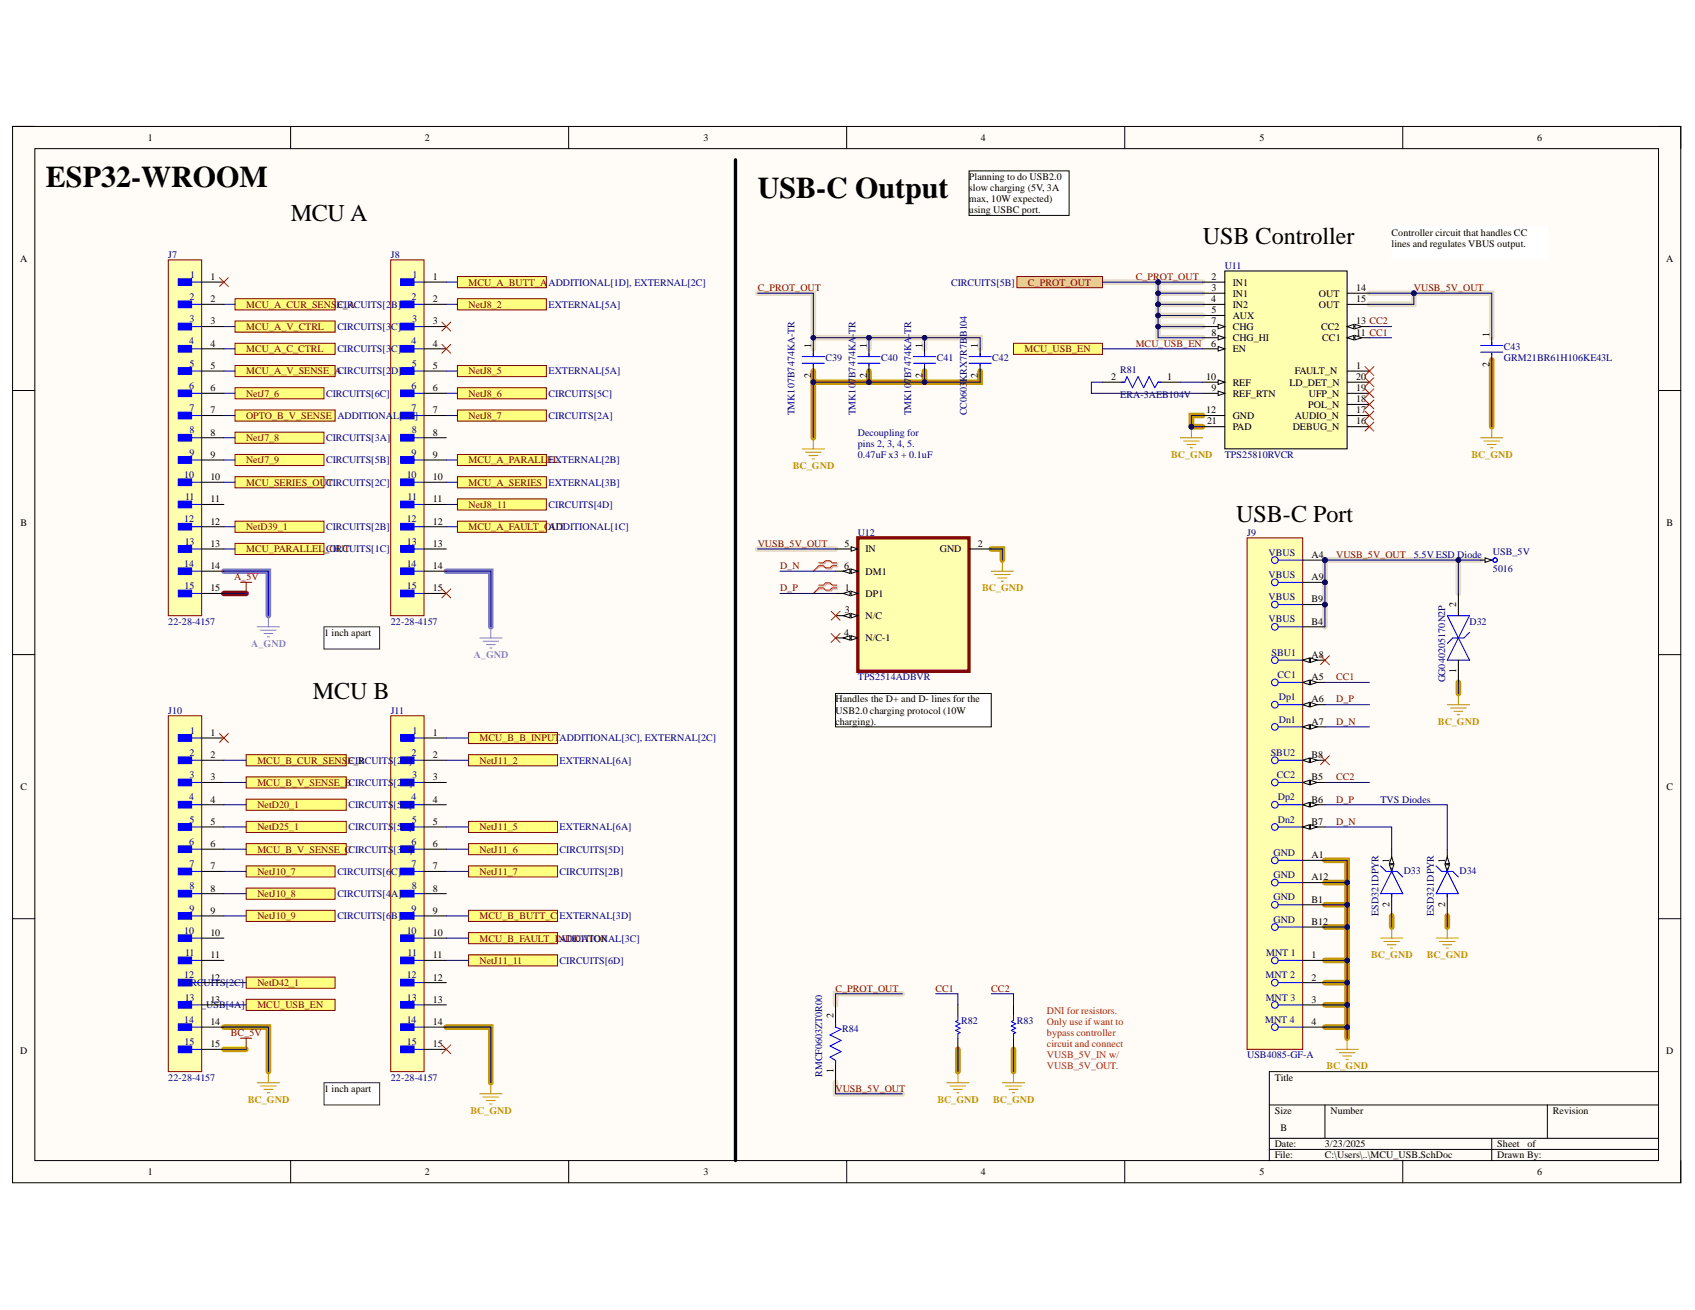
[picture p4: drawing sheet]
<svg xmlns="http://www.w3.org/2000/svg" width="279mm" height="216mm" viewBox="0 0 279 216" stroke-linecap="round" stroke-linejoin="round" font-family="sans-serif">
<defs><g id="words">
<g font-size="4.9">
<text x="7.6" y="30.7">ESP32-WROOM</text>
<text x="124.9" y="32.6">USB-C Output</text>
</g>
<g font-size="4">
<text x="47.9" y="36.5">MCU A</text>
<text x="198.2" y="40.1">USB Controller</text>
<text x="203.7" y="86">USB-C Port</text>
<text x="51.6" y="115.3">MCU B</text>
</g>
<g font-size="1.7">
<text x="133.7" y="57.3" transform="rotate(-90 133.7 57.3)">1</text>
<text x="142.9" y="57.3" transform="rotate(-90 142.9 57.3)">1</text>
<text x="152.1" y="57.3" transform="rotate(-90 152.1 57.3)">1</text>
<text x="161.2" y="57.3" transform="rotate(-90 161.2 57.3)">1</text>
<text x="245.5" y="55.5" transform="rotate(-90 245.5 55.5)">1</text>
<text x="133.7" y="62.3" transform="rotate(-90 133.7 62.3)">2</text>
<text x="142.9" y="62.3" transform="rotate(-90 142.9 62.3)">2</text>
<text x="152.1" y="62.3" transform="rotate(-90 152.1 62.3)">2</text>
<text x="161.2" y="62.3" transform="rotate(-90 161.2 62.3)">2</text>
<text x="245.5" y="60.4" transform="rotate(-90 245.5 60.4)">2</text>
<text x="240" y="100" transform="rotate(-90 240 100)">2</text>
<text x="240" y="110.9" transform="rotate(-90 240 110.9)">1</text>
<text x="229" y="142.2" transform="rotate(-90 229 142.2)">1</text>
<text x="238.2" y="142.2" transform="rotate(-90 238.2 142.2)">1</text>
<text x="229" y="149.5" transform="rotate(-90 229 149.5)">2</text>
<text x="238.2" y="149.5" transform="rotate(-90 238.2 149.5)">2</text>
<text x="137.4" y="167.8" transform="rotate(-90 137.4 167.8)">2</text>
<text x="137.4" y="176.9" transform="rotate(-90 137.4 176.9)">1</text>
</g>
<g font-size="1.7" fill="#000080">
<text x="141" y="55.5" transform="rotate(-90 141 55.5)">-TR</text>
<text x="150.2" y="55.5" transform="rotate(-90 150.2 55.5)">-TR</text>
<text x="159.4" y="55.6" transform="rotate(-90 159.4 55.6)">B104</text>
<text x="159.4" y="62.9" transform="rotate(-90 159.4 62.9)">KRX7R7B</text>
<text x="131" y="68.5" transform="rotate(-90 131 68.5)">TMK107B7474KA-TR</text>
<text x="141" y="68.5" transform="rotate(-90 141 68.5)">TMK107B7474KA</text>
<text x="150.2" y="68.5" transform="rotate(-90 150.2 68.5)">TMK107B7474KA</text>
<text x="159.4" y="68.5" transform="rotate(-90 159.4 68.5)">CC0603</text>
<text x="238.2" y="112.5" transform="rotate(-90 238.2 112.5)">GG040205170N2P</text>
<text x="227.2" y="151" transform="rotate(-90 227.2 151)">ESD321DPYR</text>
<text x="236.4" y="151" transform="rotate(-90 236.4 151)">ESD321DPYR</text>
<text x="135.5" y="177.5" transform="rotate(-90 135.5 177.5)">RMCF0603ZT0R00</text>
</g>
<g font-size="1.6">
<text x="24.4" y="23.2">1</text>
<text x="70" y="23.2">2</text>
<text x="116" y="23.2">3</text>
<text x="161.7" y="23.2">4</text>
<text x="207.6" y="23.2">5</text>
<text x="253.4" y="23.2">6</text>
<text x="159.7" y="29.6">Planning to do USB2.0</text>
<text x="159.7" y="31.5">slow charging (5V, 3A</text>
<text x="159.7" y="33.3">max, 10W expected)</text>
<text x="159.7" y="35.1">using USBC port.</text>
<text x="229.4" y="38.8">Controller circuit that handles CC</text>
<text x="229.4" y="40.6">lines and regulates VBUS output.</text>
<text x="3.3" y="43.2">A</text>
<text x="34.7" y="46.1">1</text>
<text x="71.4" y="46.1">1</text>
<text x="199.7" y="46.1">2</text>
<text x="199.7" y="48">3</text>
<text x="203.2" y="47.1">IN1</text>
<text x="223.5" y="48">14</text>
<text x="274.6" y="43.2">A</text>
<text x="34.7" y="49.8">2</text>
<text x="34.7" y="53.5">3</text>
<text x="71.4" y="49.8">2</text>
<text x="71.4" y="53.5">3</text>
<text x="199.6" y="49.8">4</text>
<text x="199.7" y="53.5">7</text>
<text x="199.7" y="51.6">5</text>
<text x="203.2" y="48.9">IN1</text>
<text x="203.2" y="50.7">IN2</text>
<text x="203.2" y="52.6">AUX</text>
<text x="217.4" y="48.9">OUT</text>
<text x="217.4" y="50.7">OUT</text>
<text x="223.5" y="53.5">13 CC2</text>
<text x="223.5" y="49.8">15</text>
<text x="34.7" y="57.1">4</text>
<text x="71.4" y="57.1">4</text>
<text x="199.6" y="57.1">6</text>
<text x="199.7" y="55.3">8</text>
<text x="203.2" y="58.1">EN</text>
<text x="203.2" y="54.4">CHG</text>
<text x="203.2" y="56.2">CHG_HI</text>
<text x="217.8" y="54.4">CC2</text>
<text x="218" y="56.2">CC1</text>
<text x="223.5" y="55.3">11 CC1</text>
<text x="34.7" y="60.8">5</text>
<text x="34.7" y="64.4">6</text>
<text x="71.4" y="60.8">5</text>
<text x="71.4" y="64.4">6</text>
<text x="183.2" y="62.6">2</text>
<text x="192.4" y="62.6">1</text>
<text x="198.8" y="62.6">10</text>
<text x="199.7" y="64.4">9</text>
<text x="203.2" y="65.4">REF_RTN</text>
<text x="203.2" y="63.6">REF</text>
<text x="212.5" y="63.6">LD_DET_N</text>
<text x="213.4" y="61.7">FAULT_N</text>
<text x="215.8" y="65.4">UFP_N</text>
<text x="223.5" y="60.8">1</text>
<text x="223.5" y="64.4">19</text>
<text x="223.5" y="62.6">20</text>
<text x="34.7" y="68.1">7</text>
<text x="34.7" y="71.8">8</text>
<text x="71.4" y="68.1">7</text>
<text x="71.4" y="71.8">8</text>
<text x="198.8" y="68.1">12</text>
<text x="199" y="69.9">21</text>
<text x="203.2" y="69.1">GND</text>
<text x="203.2" y="70.9">PAD</text>
<text x="213.1" y="70.9">DEBUG_N</text>
<text x="213.4" y="69.1">AUDIO_N</text>
<text x="215.6" y="67.2">POL_N</text>
<text x="223.5" y="69.9">16</text>
<text x="223.5" y="68.1">17</text>
<text x="223.5" y="66.3">18</text>
<text x="34.7" y="75.4">9</text>
<text x="71.4" y="75.4">9</text>
<text x="34.7" y="79.1">10</text>
<text x="34.7" y="82.8">11</text>
<text x="71.4" y="79.1">10</text>
<text x="71.4" y="82.8">11</text>
<text x="3.4" y="86.7">B</text>
<text x="34.7" y="86.5">12</text>
<text x="71.4" y="86.5">12</text>
<text x="274.7" y="86.7">B</text>
<text x="34.7" y="90.1">13</text>
<text x="34.7" y="93.8">14</text>
<text x="71.4" y="90.1">13</text>
<text x="71.4" y="93.8">14</text>
<text x="139.2" y="93.8">6</text>
<text x="139.2" y="90.1">5</text>
<text x="142.7" y="91">IN</text>
<text x="142.7" y="94.7">DM1</text>
<text x="154.9" y="91">GND</text>
<text x="161.2" y="90.1">2</text>
<text x="216.2" y="92">A4</text>
<text x="216.2" y="95.6">A9</text>
<text x="34.7" y="97.5">15</text>
<text x="71.4" y="97.5">15</text>
<text x="139.2" y="101.1">3</text>
<text x="139.3" y="97.5">1</text>
<text x="142.7" y="98.4">DP1</text>
<text x="216.2" y="99.3">B9</text>
<text x="53.4" y="104.8">1 inch apart</text>
<text x="139.2" y="104.8">4</text>
<text x="142.7" y="102">N/C</text>
<text x="142.7" y="105.7">N/C-1</text>
<text x="216.2" y="103">B4</text>
<text x="216.2" y="112.1">A5</text>
<text x="216.2" y="108.5">A8</text>
<text x="137.7" y="115.8">Handles the D+ and D- lines for the</text>
<text x="137.7" y="117.6">USB2.0 charging protocol (10W</text>
<text x="137.7" y="119.5">charging).</text>
<text x="216.2" y="115.8">A6</text>
<text x="216.2" y="119.5">A7</text>
<text x="34.7" y="121.3">1</text>
<text x="34.7" y="125">2</text>
<text x="71.4" y="121.3">1</text>
<text x="71.4" y="125">2</text>
<text x="216.2" y="125">B8</text>
<text x="3.4" y="130.2">C</text>
<text x="34.7" y="128.6">3</text>
<text x="71.4" y="128.6">3</text>
<text x="216.2" y="128.6">B5</text>
<text x="274.7" y="130.2">C</text>
<text x="34.7" y="132.3">4</text>
<text x="34.7" y="135.9">5</text>
<text x="71.4" y="132.3">4</text>
<text x="71.4" y="135.9">5</text>
<text x="216.2" y="132.3">B6</text>
<text x="216.2" y="135.9">B7</text>
<text x="34.7" y="139.6">6</text>
<text x="34.7" y="143.3">7</text>
<text x="71.4" y="139.6">6</text>
<text x="71.4" y="143.3">7</text>
<text x="216.2" y="141.4">A1</text>
<text x="34.7" y="146.9">8</text>
<text x="71.4" y="146.9">8</text>
<text x="216.2" y="145.1">A12</text>
<text x="216.2" y="148.8">B1</text>
<text x="34.7" y="150.6">9</text>
<text x="34.7" y="154.3">10</text>
<text x="71.4" y="150.6">9</text>
<text x="71.4" y="154.3">10</text>
<text x="216.2" y="152.4">B12</text>
<text x="34.7" y="157.9">11</text>
<text x="34.7" y="161.6">12</text>
<text x="71.4" y="157.9">11</text>
<text x="71.4" y="161.6">12</text>
<text x="216.2" y="157.9">1</text>
<text x="216.2" y="161.6">2</text>
<text x="34.7" y="165.2">13</text>
<text x="71.4" y="165.2">13</text>
<text x="216.2" y="165.2">3</text>
<text x="3.3" y="173.7">D</text>
<text x="34.7" y="168.9">14</text>
<text x="34.7" y="172.6">15</text>
<text x="71.4" y="168.9">14</text>
<text x="71.4" y="172.6">15</text>
<text x="216.2" y="168.9">4</text>
<text x="274.6" y="173.7">D</text>
<text x="53.4" y="179.9">1 inch apart</text>
<text x="210.1" y="178.1">Title</text>
<text x="210.1" y="183.6">Size</text>
<text x="219.3" y="183.6">Number</text>
<text x="256" y="183.6">Revision</text>
<text x="210.1" y="189.1">Date:</text>
<text x="210.1" y="190.9">File:</text>
<text x="211.1" y="186.3">B</text>
<text x="218.4" y="189.1">3/23/2025</text>
<text x="218.4" y="190.9">C:\Users\..\MCU_USB.SchDoc</text>
<text x="246.8" y="189.1">Sheet</text>
<text x="246.8" y="190.9">Drawn By:</text>
<text x="251.8" y="189.1">of</text>
<text x="24.4" y="193.7">1</text>
<text x="70" y="193.7">2</text>
<text x="116" y="193.7">3</text>
<text x="161.7" y="193.7">4</text>
<text x="207.6" y="193.7">5</text>
<text x="253.4" y="193.7">6</text>
</g>
<g font-size="1.6" fill="#000080">
<text x="27.7" y="42.5">J7</text>
<text x="31.3" y="45.8">1</text>
<text x="64.4" y="42.5">J8</text>
<text x="68" y="45.8">1</text>
<text x="156.8" y="47.1">CIRCUITS[5B]</text>
<text x="201.9" y="44.3">U11</text>
<text x="31.2" y="49.4">2</text>
<text x="31.3" y="53.1">3</text>
<text x="55.6" y="50.7">CIRCUITS[2</text>
<text x="64.5" y="50.7">B]</text>
<text x="67.8" y="49.4">2</text>
<text x="67.9" y="53.1">3</text>
<text x="90.4" y="50.7">EXTERNAL[5A]</text>
<text x="31.2" y="56.8">4</text>
<text x="55.6" y="54.4">CIRCUITS[3</text>
<text x="55.6" y="58.1">CIRCUITS[3</text>
<text x="64.5" y="54.4">C]</text>
<text x="64.5" y="58.1">C]</text>
<text x="67.8" y="56.8">4</text>
<text x="136.1" y="59.5">C39</text>
<text x="145.2" y="59.5">C40</text>
<text x="154.4" y="59.5">C41</text>
<text x="163.6" y="59.5">C42</text>
<text x="247.9" y="57.7">C43</text>
<text x="247.9" y="59.5">GRM21BR61H106KE43L</text>
<text x="31.2" y="64.1">6</text>
<text x="31.2" y="60.4">5</text>
<text x="53.8" y="65.4">CIRCUITS[6C]</text>
<text x="64.5" y="61.7">D]</text>
<text x="67.8" y="64.1">6</text>
<text x="67.9" y="60.4">5</text>
<text x="90.4" y="65.4">CIRCUITS[5C]</text>
<text x="90.4" y="61.7">EXTERNAL[5A]</text>
<text x="184.7" y="61.5">R81</text>
<text x="184.7" y="65.5">ERA-3AEB104V</text>
<text x="31.2" y="67.7">7</text>
<text x="31.2" y="71.4">8</text>
<text x="67.8" y="67.7">7</text>
<text x="67.9" y="71.4">8</text>
<text x="90.4" y="69.1">CIRCUITS[2A]</text>
<text x="141.4" y="71.8">Decoupling for</text>
<text x="31.2" y="75.1">9</text>
<text x="53.8" y="76.4">CIRCUITS[5B]</text>
<text x="53.8" y="72.7">CIRCUITS[3A]</text>
<text x="67.8" y="75.1">9</text>
<text x="90.4" y="76.4">EXTERNAL[2B]</text>
<text x="141.4" y="73.6">pins 2, 3, 4, 5.</text>
<text x="141.4" y="75.4">0.47uF x3 + 0.1uF</text>
<text x="201.9" y="75.4">TPS25810RVCR</text>
<text x="30.4" y="78.7">10</text>
<text x="30.5" y="82.4">11</text>
<text x="53.8" y="80">CIRCUITS[2C]</text>
<text x="67" y="78.7">10</text>
<text x="67.2" y="82.4">11</text>
<text x="90.4" y="83.7">CIRCUITS[4D]</text>
<text x="30.4" y="86.1">12</text>
<text x="30.5" y="89.8">13</text>
<text x="53.8" y="87.4">CIRCUITS[2B]</text>
<text x="67" y="86.1">12</text>
<text x="67.1" y="89.8">13</text>
<text x="90.4" y="87.4">ADDITIONAL[1C]</text>
<text x="141.4" y="88.3">U12</text>
<text x="205.6" y="88.3">J9</text>
<text x="30.4" y="93.4">14</text>
<text x="67" y="93.4">14</text>
<text x="209.1" y="91.6">VBUS</text>
<text x="209.1" y="95.3">VBUS</text>
<text x="233.1" y="92">5.5V ESD Diode</text>
<text x="246.1" y="91.4">USB_5V</text>
<text x="246.1" y="94.3">5016</text>
<text x="30.4" y="97.1">15</text>
<text x="67.1" y="97.1">15</text>
<text x="209.1" y="98.9">VBUS</text>
<text x="27.7" y="103">22-28-4157</text>
<text x="64.4" y="103">22-28-4157</text>
<text x="209.1" y="102.6">VBUS</text>
<text x="242.2" y="103">D32</text>
<text x="141.4" y="112.1">TPS2514ADBVR</text>
<text x="209.6" y="108.1">SBU1</text>
<text x="210.6" y="111.8">CC1</text>
<text x="27.7" y="117.6">J10</text>
<text x="64.4" y="117.6">J11</text>
<text x="210.8" y="115.4">Dp1</text>
<text x="210.8" y="119.1">Dn1</text>
<text x="31.2" y="124.6">2</text>
<text x="31.3" y="120.9">1</text>
<text x="57.4" y="125.8">CIRCUITS[2B]</text>
<text x="67.8" y="124.6">2</text>
<text x="68" y="120.9">1</text>
<text x="92.3" y="125.8">EXTERNAL[6A]</text>
<text x="209.5" y="124.6">SBU2</text>
<text x="31.2" y="131.9">4</text>
<text x="31.3" y="128.3">3</text>
<text x="67.8" y="131.9">4</text>
<text x="67.9" y="128.3">3</text>
<text x="210.5" y="128.3">CC2</text>
<text x="210.6" y="131.9">Dp2</text>
<text x="31.2" y="135.6">5</text>
<text x="57.4" y="133.2">CIRCUITS[5C]</text>
<text x="57.4" y="136.8">CIRCUITS[5C]</text>
<text x="67.9" y="135.6">5</text>
<text x="92.3" y="136.8">EXTERNAL[6A]</text>
<text x="210.6" y="135.6">Dn2</text>
<text x="227.6" y="132.3">TVS Diodes</text>
<text x="31.2" y="139.2">6</text>
<text x="31.2" y="142.9">7</text>
<text x="67.8" y="139.2">6</text>
<text x="67.8" y="142.9">7</text>
<text x="92.3" y="140.5">CIRCUITS[5D]</text>
<text x="209.9" y="141.1">GND</text>
<text x="231.4" y="144">D33</text>
<text x="240.6" y="144">D34</text>
<text x="31.2" y="146.6">8</text>
<text x="55.6" y="144.2">CIRCUITS[6</text>
<text x="55.6" y="147.8">CIRCUITS[4</text>
<text x="64.5" y="144.2">C]</text>
<text x="64.5" y="147.8">A]</text>
<text x="67.9" y="146.6">8</text>
<text x="92.3" y="144.2">CIRCUITS[2B]</text>
<text x="209.9" y="144.7">GND</text>
<text x="209.9" y="148.4">GND</text>
<text x="30.4" y="153.9">10</text>
<text x="31.2" y="150.2">9</text>
<text x="55.6" y="151.5">CIRCUITS[6</text>
<text x="64.5" y="151.5">B]</text>
<text x="67" y="153.9">10</text>
<text x="67.8" y="150.2">9</text>
<text x="92.3" y="155.2">ADDITIONAL[3C]</text>
<text x="209.9" y="152.1">GND</text>
<text x="30.4" y="161.2">12</text>
<text x="30.5" y="157.6">11</text>
<text x="67" y="161.2">12</text>
<text x="67.2" y="157.6">11</text>
<text x="92.3" y="158.9">CIRCUITS[6D]</text>
<text x="208.6" y="161.2">MNT 2</text>
<text x="208.7" y="157.6">MNT 1</text>
<text x="29.4" y="166.2">MCU_USB[4A]</text>
<text x="29.8" y="162.5">CIRCUITS[2C]</text>
<text x="30.5" y="164.9">13</text>
<text x="67.1" y="164.9">13</text>
<text x="208.7" y="164.9">MNT 3</text>
<text x="30.4" y="168.5">14</text>
<text x="30.4" y="172.2">15</text>
<text x="67" y="168.5">14</text>
<text x="67.1" y="172.2">15</text>
<text x="138.8" y="170">R84</text>
<text x="158.4" y="168.8">R82</text>
<text x="167.6" y="168.8">R83</text>
<text x="208.6" y="168.5">MNT 4</text>
<text x="27.7" y="178.1">22-28-4157</text>
<text x="64.4" y="178.1">22-28-4157</text>
<text x="205.6" y="174.4">USB4085-GF-A</text>
</g>
<g font-size="1.6" fill="#800000">
<text x="77.2" y="47.1">MCU_A_BUTT_AADDITIONAL[1D], EXTERNAL[2C]</text>
<text x="124.9" y="48">C_PROT_OUT</text>
<text x="169.4" y="47.1">C_PROT_OUT</text>
<text x="187.2" y="46.1">C_PROT_OUT</text>
<text x="233.1" y="48">VUSB_5V_OUT</text>
<text x="40.6" y="50.7">MCU_A_CUR_SENSE_A</text>
<text x="77.2" y="50.7">NetJ8_2</text>
<text x="40.6" y="54.4">MCU_A_V_CTRL</text>
<text x="40.6" y="58.1">MCU_A_C_CTRL</text>
<text x="168.9" y="58.1">MCU_USB_EN</text>
<text x="187.2" y="57.1">MCU_USB_EN</text>
<text x="40.6" y="61.7">MCU_A_V_SENSE_ACIRCUITS[2</text>
<text x="40.6" y="65.4">NetJ7_6</text>
<text x="77.2" y="65.4">NetJ8_6</text>
<text x="77.2" y="61.7">NetJ8_5</text>
<text x="40.6" y="69.1">OPTO_B_V_SENSE ADDITIONAL[4A]</text>
<text x="77.2" y="69.1">NetJ8_7</text>
<text x="40.6" y="76.4">NetJ7_9</text>
<text x="40.6" y="72.7">NetJ7_8</text>
<text x="77.2" y="76.4">MCU_A_PARALLEL</text>
<text x="40.6" y="80">MCU_SERIES_OUT</text>
<text x="77.2" y="83.7">NetJ8_11</text>
<text x="77.2" y="80">MCU_A_SERIES EXTERNAL[3B]</text>
<text x="40.6" y="87.4">NetD39_1</text>
<text x="77.2" y="87.4">MCU_A_FAULT_OUT</text>
<text x="38.6" y="95.6">A_5V</text>
<text x="40.6" y="91">MCU_PARALLEL_CIRCUITS[1C]</text>
<text x="54.3" y="91">OUT</text>
<text x="124.9" y="90.1">VUSB_5V_OUT</text>
<text x="128.6" y="93.8">D_N</text>
<text x="220.2" y="92">VUSB_5V_OUT</text>
<text x="128.6" y="97.5">D_P</text>
<text x="220.2" y="112.1">CC1</text>
<text x="220.2" y="115.8">D_P</text>
<text x="220.2" y="119.5">D_N</text>
<text x="42.4" y="125.8">MCU_B_CUR_SENSE_B</text>
<text x="79.1" y="125.8">NetJ11_2</text>
<text x="79.1" y="122.2">MCU_B_B_INPUTADDITIONAL[3C], EXTERNAL[2C]</text>
<text x="42.4" y="129.5">MCU_B_V_SENSE_BCIRCUITS[2D]</text>
<text x="220.2" y="128.6">CC2</text>
<text x="42.4" y="133.2">NetD20_1</text>
<text x="42.4" y="136.8">NetD25_1</text>
<text x="79.1" y="136.8">NetJ11_5</text>
<text x="220.2" y="132.3">D_P</text>
<text x="220.2" y="135.9">D_N</text>
<text x="42.4" y="140.5">MCU_B_V_SENSE_CCIRCUITS[3D]</text>
<text x="79.1" y="140.5">NetJ11_6</text>
<text x="42.4" y="144.2">NetJ10_7</text>
<text x="42.4" y="147.8">NetJ10_8</text>
<text x="79.1" y="144.2">NetJ11_7</text>
<text x="42.4" y="151.5">NetJ10_9</text>
<text x="79.1" y="151.5">MCU_B_BUTT_C EXTERNAL[3D]</text>
<text x="79.1" y="155.2">MCU_B_FAULT_INDICAT R</text>
<text x="79.1" y="158.9">NetJ11_11</text>
<text x="42.4" y="166.2">MCU_USB_EN</text>
<text x="42.4" y="162.5">NetD42_1</text>
<text x="137.7" y="163.4">C_PROT_OUT</text>
<text x="154.2" y="163.4">CC1</text>
<text x="163.4" y="163.4">CC2</text>
<text x="38.1" y="170.7">BC_5V</text>
<text x="137.7" y="179.9">VUSB_5V_OUT</text>
</g>
<g font-size="1.6" fill="#c39800">
<text x="130.7" y="77.3">BC_GND</text>
<text x="193" y="75.4">BC_GND</text>
<text x="242.5" y="75.4">BC_GND</text>
<text x="161.9" y="97.5">BC_GND</text>
<text x="237" y="119.5">BC_GND</text>
<text x="226" y="157.9">BC_GND</text>
<text x="235.2" y="157.9">BC_GND</text>
<text x="218.7" y="176.2">BC_GND</text>
<text x="40.9" y="181.7">BC_GND</text>
<text x="77.5" y="183.6">BC_GND</text>
<text x="154.5" y="181.7">BC_GND</text>
<text x="163.7" y="181.7">BC_GND</text>
</g>
<g font-size="1.6" fill="#c337eb">
<text x="41.4" y="106.6">A_GND</text>
<text x="78.1" y="108.5">A_GND</text>
</g>
<g font-size="1.6" fill="#f00">
<text x="172.6" y="167.1">DNI for resistors.</text>
<text x="172.6" y="168.9">Only use if want to</text>
<text x="172.6" y="170.7">bypass controller</text>
<text x="172.6" y="172.6">circuit and connect</text>
<text x="172.6" y="174.4">VUSB_5V_IN w/</text>
<text x="172.6" y="176.2">VUSB_5V_OUT.</text>
</g>
</g></defs>
<path d="M2.1 20.8h275v174.1h-275z" fill-rule="evenodd" fill="#fffcf8"/>
<path d="M2.1 20.8h275v174.1h-275z" fill="none" stroke="#000" stroke-width=".16"/>
<path d="M5.7 24.5h267.7v166.8h-267.7z" fill-rule="evenodd" fill="#fffcf8"/>
<g fill="none" stroke="#000" stroke-width=".16">
<path d="M2.1 20.8h3.6M5.7 24.5h267.7v166.8h-267.7zM47.9 20.8v3.7M93.7 20.8v3.7M139.6 20.8v3.7M185.4 20.8v3.7M231.2 20.8v3.7M273.4 20.8h3.7v3.7M2.1 64.4h3.6M273.4 64.4h3.7M2.1 107.9h3.6M273.4 107.9h3.7"/>
<path d="M2.1 151.4h3.6M273.4 151.4h3.7M273.4 176.6h-64.2v14.7M47.9 191.3v3.6M93.7 191.3v3.6M139.6 191.3v3.6M185.4 191.3v3.6M209.2 182.1h64.2M209.2 187.6h64.2M209.2 189.4h64.2M218.4 182.1v5.5M231.2 191.3v3.6"/>
<path d="M245.9 187.6v3.7M255.1 182.1v5.5M277.1 191.3v3.6"/>
</g>
<g fill="none" stroke="#e5dec5" stroke-width=".93">
<path d="M124.9 48.3h9.2v9.2M134.1 55.7h27.5v1.8M143.2 55.7v1.8M152.4 55.7v1.8M181.7 46.5h9.2v3.7M190.9 46.5h7.3M190.9 48.3h7.3M190.9 50.2h7.3M190.9 50.2v1.8M190.9 53.8h7.3M198.2 52h-7.3v3.7h7.3M225.7 48.3h20.2v7.4"/>
<path d="M233.1 48.3v1.9h-7.4M124.9 90.5h12.8M240.4 92.3v5.5M244.1 92.3h-25.7v11M137.7 178.4v1.9h11M148.7 163.8h-11v1.8"/>
</g>
<g fill="none" stroke="#c39800" stroke-width=".93">
<path d="M245.9 59.3v11M134.1 61.2v1.8M143.2 61.2v1.8M152.4 61.2v1.8M161.6 61.2v1.8h-27.5v9.1M198.2 68.5h-1.8v1.8h1.8M163.4 90.5h1.8v1.8M240.4 112.5v1.8M218.4 141.8h3.7v29.3M218.4 145.5h3.7M218.4 149.1h3.7M218.4 152.8h3.7"/>
<path d="M218.4 158.3h3.7M229.4 151v1.8M238.6 151v1.8M36.9 169.3h7.3v7.3M73.6 169.3h7.3v9.1M157.9 172.9v3.7M167.1 172.9v3.7M218.4 162h3.7M218.4 165.6h3.7M218.4 169.3h3.7"/>
</g>
<path d="M36.9 94.1h7.3v7.4M73.6 94.1h7.3v9.2" fill="none" stroke="#c337eb" stroke-width=".93"/>
<path d="M36.9 97.8h3.7" fill="none" stroke="#7c0056" stroke-width=".93"/>
<path d="M36.9 172.9h3.7" fill="none" stroke="#ffd900" stroke-width=".93"/>
<path d="M201.9 44.7h20.2v29.3h-20.2z" fill-rule="evenodd" fill="#ffffb0"/>
<path d="M201.9 44.7h20.2v29.3h-20.2zM222.1 55.7h3.6M222.1 61.2h3.6" fill="none" stroke="#000" stroke-width=".17"/>
<path d="M222.1 55.7l1.1-.4v.7z" fill="#f8fcff"/>
<path d="M222.1 55.7l1.1-.4v.7z" fill="none" stroke="#000" stroke-width=".16"/>
<path d="M223.4 55.3l1 .4-1 .3z" fill="#f8fcff"/>
<path d="M223.4 55.3l1 .4-1 .3z" fill="none" stroke="#000" stroke-width=".16"/>
<path d="M222.1 53.8h3.6" fill="none" stroke="#000" stroke-width=".17"/>
<path d="M222.1 53.8l1.1-.3v.7z" fill="#f8fcff"/>
<path d="M222.1 53.8l1.1-.3v.7z" fill="none" stroke="#000" stroke-width=".16"/>
<path d="M223.4 53.5l1 .3-1 .4z" fill="#f8fcff"/>
<path d="M223.4 53.5l1 .3-1 .4z" fill="none" stroke="#000" stroke-width=".16"/>
<path d="M198.2 48.3h3.7M198.2 50.2h3.7M198.2 46.5h3.7M198.2 52h3.7M198.2 57.5h3.7M222.1 48.3h3.6M222.1 50.2h3.6M222.1 70.3h3.6M222.1 68.5h3.6M222.1 66.7h3.6M222.1 64.8h3.6M222.1 63h3.6" fill="none" stroke="#000" stroke-width=".17"/>
<path d="M200.8 57.1l1.1 .4-1.1 .4z" fill="#f8fcff"/>
<path d="M200.8 57.1l1.1 .4-1.1 .4z" fill="none" stroke="#000" stroke-width=".16"/>
<path d="M198.2 53.8h3.7" fill="none" stroke="#000" stroke-width=".17"/>
<path d="M200.8 53.5l1.1 .3-1.1 .4z" fill="#f8fcff"/>
<path d="M200.8 53.5l1.1 .3-1.1 .4z" fill="none" stroke="#000" stroke-width=".16"/>
<path d="M198.2 55.7h3.7" fill="none" stroke="#000" stroke-width=".17"/>
<path d="M200.8 55.3l1.1 .4-1.1 .3z" fill="#f8fcff"/>
<path d="M200.8 55.3l1.1 .4-1.1 .3z" fill="none" stroke="#000" stroke-width=".16"/>
<path d="M198.2 64.8h3.7" fill="none" stroke="#000" stroke-width=".17"/>
<path d="M200.8 64.5l1.1 .3-1.1 .4z" fill="#f8fcff"/>
<path d="M200.8 64.5l1.1 .3-1.1 .4z" fill="none" stroke="#000" stroke-width=".16"/>
<path d="M198.2 63h3.7" fill="none" stroke="#000" stroke-width=".17"/>
<path d="M200.8 62.6l1.1 .4-1.1 .4z" fill="#f8fcff"/>
<path d="M200.8 62.6l1.1 .4-1.1 .4z" fill="none" stroke="#000" stroke-width=".16"/>
<path d="M198.2 68.5h3.7M198.2 70.3h3.7" fill="none" stroke="#000" stroke-width=".17"/>
<path d="M194.6 72.2h3.6M195.1 72.7h2.6M195.7 73.3h1.4M196.2 73.8h.4M196.4 70.3v1.9" fill="none" stroke="#c39800" stroke-width=".17"/>
<circle cx="196.4" cy="70.3" r=".37" fill="#000080"/>
<circle cx="196.4" cy="70.3" r=".37" fill="none" stroke="#000080" stroke-width=".16"/>
<path d="M225 60.4l1.5 1.5M225 62.3l1.5 1.4M225 64.1l1.5 1.5M225 65.9l1.5 1.5M225 67.8l1.5 1.4M225 69.6l1.5 1.5M226.5 60.4l-1.5 1.5M226.5 62.3l-1.5 1.4M226.5 64.1l-1.5 1.5M226.5 65.9l-1.5 1.5M226.5 67.8l-1.5 1.4M226.5 69.6l-1.5 1.5" fill="none" stroke="#f00" stroke-width=".16"/>
<path d="M132.2 74h3.7M132.8 74.5h2.6M133.3 75.1h1.5M133.9 75.6h.4M134.1 72.1v1.9" fill="none" stroke="#c39800" stroke-width=".17"/>
<path d="M134.1 57.5v1.3M143.2 57.5v1.3M152.4 57.5v1.3M161.6 57.5v1.3M134.1 60.1v1.1M143.2 60.1v1.1M152.4 60.1v1.1M161.6 60.1v1.1M137.7 165.6v3.7M137.7 174.8v3.6" fill="none" stroke="#000" stroke-width=".17"/>
<g fill="none" stroke="#00f" stroke-width=".17">
<path d="M132.2 58.8h3.7M132.2 59.9h3.7M134.1 58.2v.6M141.4 58.8h3.7M141.4 59.9h3.7M143.2 58.2v.6M150.6 58.8h3.6M150.6 59.9h3.6M152.4 58.2v.6M159.7 58.8h3.7M159.7 59.9h3.7M161.6 58.2v.6"/>
<path d="M134.1 60.1v.1M143.2 60.1v.1M152.4 60.1v.1M161.6 60.1v.1M137.7 168.7v.6l1 .3-1.9 1 1.9 .9-1.9 .9 1.9 .9-1.9 .9 .9 .6v.5"/>
</g>
<circle cx="233.1" cy="48.3" r=".36" fill="#000080"/>
<circle cx="233.1" cy="48.3" r=".36" fill="none" stroke="#000080" stroke-width=".16"/>
<g fill="none" stroke="#c39800" stroke-width=".17">
<path d="M244.1 72.2h3.6M244.6 72.7h2.6M245.2 73.3h1.4M245.7 73.8h.4M245.9 70.3v1.9M156.1 178.4h3.6M156.6 179h2.6M157.2 179.5h1.4M157.9 176.6v1.8M165.2 178.4h3.7M165.8 179h2.6M166.3 179.5h1.5"/>
<path d="M167.1 176.6v1.8M157.7 180.1h.4M166.9 180.1h.4"/>
</g>
<path d="M121.2 26.3v165" fill="none" stroke="#000" stroke-width=".55"/>
<path d="M157.9 165.6v1.8M157.9 171.1v1.8M167.1 165.6v1.8M167.1 171.1v1.8" fill="none" stroke="#000" stroke-width=".17"/>
<path d="M157.9 167.4v.8l-.4 .2 .8 .3-.8 .4 .8 .4-.8 .3 .8 .4-.4 .2v.7M167.1 167.4v.8l-.4 .2 .7 .3-.7 .4 .7 .4-.7 .3 .7 .4-.3 .2v.7" fill="none" stroke="#00f" stroke-width=".17"/>
<path d="M141.4 88.6h18.3v22h-18.3z" fill-rule="evenodd" fill="#ffffb0"/>
<path d="M141.4 88.6h18.3v22h-18.3z" fill="none" stroke="#800000" stroke-width=".55"/>
<path d="M137.7 90.5h3.7" fill="none" stroke="#000" stroke-width=".17"/>
<path d="M140.3 90.1l1.1 .4-1.1 .3z" fill="#f8fcff"/>
<path d="M140.3 90.1l1.1 .4-1.1 .3z" fill="none" stroke="#000" stroke-width=".16"/>
<path d="M137.7 94.1h3.7" fill="none" stroke="#000" stroke-width=".17"/>
<path d="M140.3 93.8l1.1 .3-1.1 .4z" fill="#f8fcff"/>
<path d="M140.3 93.8l1.1 .3-1.1 .4z" fill="none" stroke="#000" stroke-width=".16"/>
<path d="M139 94.1l1.1-.3v.7z" fill="#f8fcff"/>
<path d="M139 94.1l1.1-.3v.7z" fill="none" stroke="#000" stroke-width=".16"/>
<path d="M137.7 97.8h3.7" fill="none" stroke="#000" stroke-width=".17"/>
<path d="M140.3 97.4l1.1 .4-1.1 .4z" fill="#f8fcff"/>
<path d="M140.3 97.4l1.1 .4-1.1 .4z" fill="none" stroke="#000" stroke-width=".16"/>
<path d="M139 97.8l1.1-.4v.8z" fill="#f8fcff"/>
<path d="M139 97.8l1.1-.4v.8z" fill="none" stroke="#000" stroke-width=".16"/>
<path d="M137.7 101.5h3.7" fill="none" stroke="#000" stroke-width=".17"/>
<path d="M140.3 101.1l1.1 .4-1.1 .3z" fill="#f8fcff"/>
<path d="M140.3 101.1l1.1 .4-1.1 .3z" fill="none" stroke="#000" stroke-width=".16"/>
<path d="M139 101.5l1.1-.4v.7z" fill="#f8fcff"/>
<path d="M139 101.5l1.1-.4v.7z" fill="none" stroke="#000" stroke-width=".16"/>
<path d="M137.7 105.1h3.7" fill="none" stroke="#000" stroke-width=".17"/>
<path d="M140.3 104.8l1.1 .3-1.1 .4z" fill="#f8fcff"/>
<path d="M140.3 104.8l1.1 .3-1.1 .4z" fill="none" stroke="#000" stroke-width=".16"/>
<path d="M139 105.1l1.1-.3v.7z" fill="#f8fcff"/>
<path d="M139 105.1l1.1-.3v.7z" fill="none" stroke="#000" stroke-width=".16"/>
<path d="M159.7 90.5h3.7" fill="none" stroke="#000" stroke-width=".17"/>
<path d="M137 100.7l1.5 1.5M137 104.4l1.5 1.5M138.5 100.7l-1.5 1.5M138.5 104.4l-1.5 1.5" fill="none" stroke="#f00" stroke-width=".16"/>
<path d="M163.4 94.1h3.7M163.9 94.7h2.6M164.5 95.2h1.5M165 95.8h.4M165.2 92.3v1.8" fill="none" stroke="#c39800" stroke-width=".17"/>
<path d="M137.7 114.3h25.7v5.5h-25.7z" fill-rule="evenodd" fill="#fff"/>
<path d="M137.7 114.3h25.7v5.5h-25.7z" fill="none" stroke="#000" stroke-width=".16"/>
<path d="M229.4 37.3h25.7v5.5h-25.7z" fill-rule="evenodd" fill="#fff"/>
<path d="M229.4 37.3h25.7v5.5h-25.7z" fill="none" stroke="#fff" stroke-width=".16"/>
<path d="M159.7 28.2h16.5v7.3h-16.5z" fill-rule="evenodd" fill="#fff"/>
<path d="M159.7 28.2h16.5v7.3h-16.5z" fill="none" stroke="#000" stroke-width=".16"/>
<path d="M244.1 92.3h1.8" fill="none" stroke="#000" stroke-width=".17"/>
<path d="M244.8 91.9l1.1 .4-1.1 .4z" fill="#f8fcff"/>
<path d="M244.8 91.9l1.1 .4-1.1 .4z" fill="none" stroke="#000" stroke-width=".16"/>
<circle cx="246.4" cy="92.3" r=".37" fill="none" stroke="#00f" stroke-width=".17"/>
<path d="M53.4 103.3h9.2v3.7h-9.2z" fill-rule="evenodd" fill="#fff"/>
<path d="M53.4 103.3h9.2v3.7h-9.2z" fill="none" stroke="#4c1130" stroke-width=".16"/>
<path d="M27.7 42.8h5.5v58.7h-5.5z" fill-rule="evenodd" fill="#ffffb0"/>
<path d="M27.7 42.8h5.5v58.7h-5.5z" fill="none" stroke="#800000" stroke-width=".17"/>
<path d="M29.4 45.9h2.2v1.1h-2.2z" fill-rule="evenodd" fill="#00f"/>
<path d="M29.4 45.9h2.2v1.1h-2.2zM31 46.5h2.2" fill="none" stroke="#00f" stroke-width=".17"/>
<path d="M29.4 49.6h2.2v1.1h-2.2z" fill-rule="evenodd" fill="#00f"/>
<path d="M29.4 49.6h2.2v1.1h-2.2zM31 50.2h2.2" fill="none" stroke="#00f" stroke-width=".17"/>
<path d="M29.4 53.3h2.2v1.1h-2.2z" fill-rule="evenodd" fill="#00f"/>
<path d="M29.4 53.3h2.2v1.1h-2.2zM31 53.8h2.2" fill="none" stroke="#00f" stroke-width=".17"/>
<path d="M29.4 56.9h2.2v1.1h-2.2z" fill-rule="evenodd" fill="#00f"/>
<path d="M29.4 56.9h2.2v1.1h-2.2zM31 57.5h2.2" fill="none" stroke="#00f" stroke-width=".17"/>
<path d="M29.4 60.6h2.2v1.1h-2.2z" fill-rule="evenodd" fill="#00f"/>
<path d="M29.4 60.6h2.2v1.1h-2.2zM31 61.2h2.2" fill="none" stroke="#00f" stroke-width=".17"/>
<path d="M29.4 64.3h2.2v1.1h-2.2z" fill-rule="evenodd" fill="#00f"/>
<path d="M29.4 64.3h2.2v1.1h-2.2zM31 64.8h2.2" fill="none" stroke="#00f" stroke-width=".17"/>
<path d="M29.4 67.9h2.2v1.1h-2.2z" fill-rule="evenodd" fill="#00f"/>
<path d="M29.4 67.9h2.2v1.1h-2.2zM31 68.5h2.2" fill="none" stroke="#00f" stroke-width=".17"/>
<path d="M29.4 71.6h2.2v1.1h-2.2z" fill-rule="evenodd" fill="#00f"/>
<path d="M29.4 71.6h2.2v1.1h-2.2zM31 72.1h2.2" fill="none" stroke="#00f" stroke-width=".17"/>
<path d="M29.4 75.3h2.2v1.1h-2.2z" fill-rule="evenodd" fill="#00f"/>
<path d="M29.4 75.3h2.2v1.1h-2.2zM31 75.8h2.2" fill="none" stroke="#00f" stroke-width=".17"/>
<path d="M29.4 78.9h2.2v1.1h-2.2z" fill-rule="evenodd" fill="#00f"/>
<path d="M29.4 78.9h2.2v1.1h-2.2zM31 79.5h2.2" fill="none" stroke="#00f" stroke-width=".17"/>
<path d="M29.4 82.6h2.2v1.1h-2.2z" fill-rule="evenodd" fill="#00f"/>
<path d="M29.4 82.6h2.2v1.1h-2.2zM31 83.1h2.2" fill="none" stroke="#00f" stroke-width=".17"/>
<path d="M29.4 86.3h2.2v1.1h-2.2z" fill-rule="evenodd" fill="#00f"/>
<path d="M29.4 86.3h2.2v1.1h-2.2zM31 86.8h2.2" fill="none" stroke="#00f" stroke-width=".17"/>
<path d="M29.4 89.9h2.2v1.1h-2.2z" fill-rule="evenodd" fill="#00f"/>
<path d="M29.4 89.9h2.2v1.1h-2.2zM31 90.5h2.2" fill="none" stroke="#00f" stroke-width=".17"/>
<path d="M29.4 93.6h2.2v1.1h-2.2z" fill-rule="evenodd" fill="#00f"/>
<path d="M29.4 93.6h2.2v1.1h-2.2zM31 94.1h2.2" fill="none" stroke="#00f" stroke-width=".17"/>
<path d="M29.4 97.3h2.2v1.1h-2.2z" fill-rule="evenodd" fill="#00f"/>
<path d="M29.4 97.3h2.2v1.1h-2.2zM31 97.8h2.2" fill="none" stroke="#00f" stroke-width=".17"/>
<g fill="none" stroke="#000" stroke-width=".17">
<path d="M33.2 46.5h3.7M33.2 50.2h3.7M33.2 53.8h3.7M33.2 57.5h3.7M33.2 61.2h3.7M33.2 64.8h3.7M33.2 68.5h3.7M33.2 72.1h3.7M33.2 75.8h3.7M33.2 79.5h3.7M33.2 83.1h3.7M33.2 86.8h3.7"/>
<path d="M33.2 90.5h3.7M33.2 94.1h3.7M33.2 97.8h3.7"/>
</g>
<path d="M64.4 42.8h5.5v58.7h-5.5z" fill-rule="evenodd" fill="#ffffb0"/>
<path d="M64.4 42.8h5.5v58.7h-5.5z" fill="none" stroke="#800000" stroke-width=".17"/>
<path d="M66.1 45.9h2.2v1.1h-2.2z" fill-rule="evenodd" fill="#00f"/>
<path d="M66.1 45.9h2.2v1.1h-2.2zM67.7 46.5h2.2" fill="none" stroke="#00f" stroke-width=".17"/>
<path d="M66.1 49.6h2.2v1.1h-2.2z" fill-rule="evenodd" fill="#00f"/>
<path d="M66.1 49.6h2.2v1.1h-2.2zM67.7 50.2h2.2" fill="none" stroke="#00f" stroke-width=".17"/>
<path d="M66.1 53.3h2.2v1.1h-2.2z" fill-rule="evenodd" fill="#00f"/>
<path d="M66.1 53.3h2.2v1.1h-2.2zM67.7 53.8h2.2" fill="none" stroke="#00f" stroke-width=".17"/>
<path d="M66.1 56.9h2.2v1.1h-2.2z" fill-rule="evenodd" fill="#00f"/>
<path d="M66.1 56.9h2.2v1.1h-2.2zM67.7 57.5h2.2" fill="none" stroke="#00f" stroke-width=".17"/>
<path d="M66.1 60.6h2.2v1.1h-2.2z" fill-rule="evenodd" fill="#00f"/>
<path d="M66.1 60.6h2.2v1.1h-2.2zM67.7 61.2h2.2" fill="none" stroke="#00f" stroke-width=".17"/>
<path d="M66.1 64.3h2.2v1.1h-2.2z" fill-rule="evenodd" fill="#00f"/>
<path d="M66.1 64.3h2.2v1.1h-2.2zM67.7 64.8h2.2" fill="none" stroke="#00f" stroke-width=".17"/>
<path d="M66.1 67.9h2.2v1.1h-2.2z" fill-rule="evenodd" fill="#00f"/>
<path d="M66.1 67.9h2.2v1.1h-2.2zM67.7 68.5h2.2" fill="none" stroke="#00f" stroke-width=".17"/>
<path d="M66.1 71.6h2.2v1.1h-2.2z" fill-rule="evenodd" fill="#00f"/>
<path d="M66.1 71.6h2.2v1.1h-2.2zM67.7 72.1h2.2" fill="none" stroke="#00f" stroke-width=".17"/>
<path d="M66.1 75.3h2.2v1.1h-2.2z" fill-rule="evenodd" fill="#00f"/>
<path d="M66.1 75.3h2.2v1.1h-2.2zM67.7 75.8h2.2" fill="none" stroke="#00f" stroke-width=".17"/>
<path d="M66.1 78.9h2.2v1.1h-2.2z" fill-rule="evenodd" fill="#00f"/>
<path d="M66.1 78.9h2.2v1.1h-2.2zM67.7 79.5h2.2" fill="none" stroke="#00f" stroke-width=".17"/>
<path d="M66.1 82.6h2.2v1.1h-2.2z" fill-rule="evenodd" fill="#00f"/>
<path d="M66.1 82.6h2.2v1.1h-2.2zM67.7 83.1h2.2" fill="none" stroke="#00f" stroke-width=".17"/>
<path d="M66.1 86.3h2.2v1.1h-2.2z" fill-rule="evenodd" fill="#00f"/>
<path d="M66.1 86.3h2.2v1.1h-2.2zM67.7 86.8h2.2" fill="none" stroke="#00f" stroke-width=".17"/>
<path d="M66.1 89.9h2.2v1.1h-2.2z" fill-rule="evenodd" fill="#00f"/>
<path d="M66.1 89.9h2.2v1.1h-2.2zM67.7 90.5h2.2" fill="none" stroke="#00f" stroke-width=".17"/>
<path d="M66.1 93.6h2.2v1.1h-2.2z" fill-rule="evenodd" fill="#00f"/>
<path d="M66.1 93.6h2.2v1.1h-2.2zM67.7 94.1h2.2" fill="none" stroke="#00f" stroke-width=".17"/>
<path d="M66.1 97.3h2.2v1.1h-2.2z" fill-rule="evenodd" fill="#00f"/>
<path d="M66.1 97.3h2.2v1.1h-2.2zM67.7 97.8h2.2" fill="none" stroke="#00f" stroke-width=".17"/>
<g fill="none" stroke="#000" stroke-width=".17">
<path d="M69.9 46.5h3.7M69.9 50.2h3.7M69.9 53.8h3.7M69.9 57.5h3.7M69.9 61.2h3.7M69.9 64.8h3.7M69.9 68.5h3.7M69.9 72.1h3.7M69.9 75.8h3.7M69.9 79.5h3.7M69.9 83.1h3.7M69.9 86.8h3.7"/>
<path d="M69.9 90.5h3.7M69.9 94.1h3.7M69.9 97.8h3.7"/>
</g>
<path d="M42.4 103.3h3.7M43 103.9h2.5M43.5 104.4h1.5M44.1 105h.3M44.2 101.5v1.8M79.1 105.1h3.6M79.6 105.7h2.6M80.2 106.2h1.4M80.7 106.8h.4M80.9 103.3v1.8" fill="none" stroke="#c337eb" stroke-width=".17"/>
<path d="M39.7 96h1.8M40.6 96v1.8" fill="none" stroke="#800000" stroke-width=".17"/>
<path d="M72.8 97.1l1.5 1.4M74.3 97.1l-1.5 1.4" fill="none" stroke="#f00" stroke-width=".16"/>
<path d="M53.4 178.4h9.2v3.7h-9.2z" fill-rule="evenodd" fill="#fff"/>
<path d="M53.4 178.4h9.2v3.7h-9.2z" fill="none" stroke="#4c1130" stroke-width=".16"/>
<path d="M64.4 118h5.5v58.6h-5.5z" fill-rule="evenodd" fill="#ffffb0"/>
<path d="M64.4 118h5.5v58.6h-5.5z" fill="none" stroke="#800000" stroke-width=".17"/>
<path d="M66.1 121.1h2.2v1.1h-2.2z" fill-rule="evenodd" fill="#00f"/>
<path d="M66.1 121.1h2.2v1.1h-2.2zM67.7 121.6h2.2" fill="none" stroke="#00f" stroke-width=".17"/>
<path d="M66.1 124.7h2.2v1.1h-2.2z" fill-rule="evenodd" fill="#00f"/>
<path d="M66.1 124.7h2.2v1.1h-2.2zM67.7 125.3h2.2" fill="none" stroke="#00f" stroke-width=".17"/>
<path d="M66.1 128.4h2.2v1.1h-2.2z" fill-rule="evenodd" fill="#00f"/>
<path d="M66.1 128.4h2.2v1.1h-2.2zM67.7 129h2.2" fill="none" stroke="#00f" stroke-width=".17"/>
<path d="M66.1 132.1h2.2v1.1h-2.2z" fill-rule="evenodd" fill="#00f"/>
<path d="M66.1 132.1h2.2v1.1h-2.2zM67.7 132.6h2.2" fill="none" stroke="#00f" stroke-width=".17"/>
<path d="M66.1 135.7h2.2v1.1h-2.2z" fill-rule="evenodd" fill="#00f"/>
<path d="M66.1 135.7h2.2v1.1h-2.2zM67.7 136.3h2.2" fill="none" stroke="#00f" stroke-width=".17"/>
<path d="M66.1 139.4h2.2v1.1h-2.2z" fill-rule="evenodd" fill="#00f"/>
<path d="M66.1 139.4h2.2v1.1h-2.2zM67.7 140h2.2" fill="none" stroke="#00f" stroke-width=".17"/>
<path d="M66.1 143.1h2.2v1.1h-2.2z" fill-rule="evenodd" fill="#00f"/>
<path d="M66.1 143.1h2.2v1.1h-2.2zM67.7 143.6h2.2" fill="none" stroke="#00f" stroke-width=".17"/>
<path d="M66.1 146.7h2.2v1.1h-2.2z" fill-rule="evenodd" fill="#00f"/>
<path d="M66.1 146.7h2.2v1.1h-2.2zM67.7 147.3h2.2" fill="none" stroke="#00f" stroke-width=".17"/>
<path d="M66.1 150.4h2.2v1.1h-2.2z" fill-rule="evenodd" fill="#00f"/>
<path d="M66.1 150.4h2.2v1.1h-2.2zM67.7 151h2.2" fill="none" stroke="#00f" stroke-width=".17"/>
<path d="M66.1 154.1h2.2v1.1h-2.2z" fill-rule="evenodd" fill="#00f"/>
<path d="M66.1 154.1h2.2v1.1h-2.2zM67.7 154.6h2.2" fill="none" stroke="#00f" stroke-width=".17"/>
<path d="M66.1 157.7h2.2v1.1h-2.2z" fill-rule="evenodd" fill="#00f"/>
<path d="M66.1 157.7h2.2v1.1h-2.2zM67.7 158.3h2.2" fill="none" stroke="#00f" stroke-width=".17"/>
<path d="M66.1 161.4h2.2v1.1h-2.2z" fill-rule="evenodd" fill="#00f"/>
<path d="M66.1 161.4h2.2v1.1h-2.2zM67.7 161.9h2.2" fill="none" stroke="#00f" stroke-width=".17"/>
<path d="M66.1 165.1h2.2v1.1h-2.2z" fill-rule="evenodd" fill="#00f"/>
<path d="M66.1 165.1h2.2v1.1h-2.2zM67.7 165.6h2.2" fill="none" stroke="#00f" stroke-width=".17"/>
<path d="M66.1 168.7h2.2v1.1h-2.2z" fill-rule="evenodd" fill="#00f"/>
<path d="M66.1 168.7h2.2v1.1h-2.2zM67.7 169.3h2.2" fill="none" stroke="#00f" stroke-width=".17"/>
<path d="M66.1 172.4h2.2v1.1h-2.2z" fill-rule="evenodd" fill="#00f"/>
<path d="M66.1 172.4h2.2v1.1h-2.2zM67.7 172.9h2.2" fill="none" stroke="#00f" stroke-width=".17"/>
<g fill="none" stroke="#000" stroke-width=".17">
<path d="M69.9 121.6h3.7M69.9 125.3h3.7M69.9 129h3.7M69.9 132.6h3.7M69.9 136.3h3.7M69.9 140h3.7M69.9 143.6h3.7M69.9 147.3h3.7M69.9 151h3.7M69.9 154.6h3.7M69.9 158.3h3.7M69.9 161.9h3.7"/>
<path d="M69.9 165.6h3.7M69.9 169.3h3.7M69.9 172.9h3.7"/>
</g>
<path d="M72.8 172.2l1.5 1.5M74.3 172.2l-1.5 1.5" fill="none" stroke="#f00" stroke-width=".16"/>
<path d="M42.4 178.4h3.7M43 179h2.5M43.5 179.5h1.5M44.2 176.6v1.8M80.9 178.4v1.9M44.1 180.1h.3M79.1 180.3h3.6M79.6 180.8h2.6M80.2 181.4h1.4M80.7 181.9h.4" fill="none" stroke="#c39800" stroke-width=".17"/>
<path d="M39.7 171.1h1.8M40.6 171.1v1.8" fill="none" stroke="#800000" stroke-width=".17"/>
<path d="M38.7 49.2h16.5v1.9h-16.5z" fill-rule="evenodd" fill="#ffff80"/>
<path d="M38.7 49.2h16.5v1.9h-16.5z" fill="none" stroke="#800000" stroke-width=".16"/>
<path d="M38.7 52.9h16.5v1.8h-16.5z" fill-rule="evenodd" fill="#ffff80"/>
<path d="M38.7 52.9h16.5v1.8h-16.5z" fill="none" stroke="#800000" stroke-width=".16"/>
<path d="M38.7 56.6h16.5v1.8h-16.5z" fill-rule="evenodd" fill="#ffff80"/>
<path d="M38.7 56.6h16.5v1.8h-16.5z" fill="none" stroke="#800000" stroke-width=".16"/>
<path d="M38.7 60.2h16.5v1.9h-16.5z" fill-rule="evenodd" fill="#ffff80"/>
<path d="M38.7 60.2h16.5v1.9h-16.5z" fill="none" stroke="#800000" stroke-width=".16"/>
<path d="M38.7 78.6h14.7v1.8h-14.7z" fill-rule="evenodd" fill="#ffff80"/>
<path d="M38.7 78.6h14.7v1.8h-14.7z" fill="none" stroke="#800000" stroke-width=".16"/>
<path d="M75.4 82.2h14.7v1.9h-14.7z" fill-rule="evenodd" fill="#ffff80"/>
<path d="M75.4 82.2h14.7v1.9h-14.7z" fill="none" stroke="#800000" stroke-width=".16"/>
<path d="M75.4 78.6h14.7v1.8h-14.7z" fill-rule="evenodd" fill="#ffff80"/>
<path d="M75.4 78.6h14.7v1.8h-14.7z" fill="none" stroke="#800000" stroke-width=".16"/>
<path d="M75.4 74.9h14.7v1.8h-14.7z" fill-rule="evenodd" fill="#ffff80"/>
<path d="M75.4 74.9h14.7v1.8h-14.7z" fill="none" stroke="#800000" stroke-width=".16"/>
<path d="M75.4 67.6h14.7v1.8h-14.7z" fill-rule="evenodd" fill="#ffff80"/>
<path d="M75.4 67.6h14.7v1.8h-14.7z" fill="none" stroke="#800000" stroke-width=".16"/>
<path d="M75.4 63.9h14.7v1.8h-14.7z" fill-rule="evenodd" fill="#ffff80"/>
<path d="M75.4 63.9h14.7v1.8h-14.7z" fill="none" stroke="#800000" stroke-width=".16"/>
<path d="M75.4 60.2h14.7v1.9h-14.7z" fill-rule="evenodd" fill="#ffff80"/>
<path d="M75.4 60.2h14.7v1.9h-14.7z" fill="none" stroke="#800000" stroke-width=".16"/>
<path d="M75.4 49.2h14.7v1.9h-14.7z" fill-rule="evenodd" fill="#ffff80"/>
<path d="M75.4 49.2h14.7v1.9h-14.7z" fill="none" stroke="#800000" stroke-width=".16"/>
<path d="M75.4 45.6h14.7v1.8h-14.7z" fill-rule="evenodd" fill="#ffff80"/>
<path d="M75.4 45.6h14.7v1.8h-14.7z" fill="none" stroke="#800000" stroke-width=".16"/>
<path d="M40.6 124.4h16.5v1.8h-16.5z" fill-rule="evenodd" fill="#ffff80"/>
<path d="M40.6 124.4h16.5v1.8h-16.5z" fill="none" stroke="#800000" stroke-width=".16"/>
<path d="M40.6 128h16.5v1.9h-16.5z" fill-rule="evenodd" fill="#ffff80"/>
<path d="M40.6 128h16.5v1.9h-16.5z" fill="none" stroke="#800000" stroke-width=".16"/>
<path d="M40.6 131.7h16.5v1.8h-16.5z" fill-rule="evenodd" fill="#ffff80"/>
<path d="M40.6 131.7h16.5v1.8h-16.5z" fill="none" stroke="#800000" stroke-width=".16"/>
<path d="M40.6 135.4h16.5v1.8h-16.5z" fill-rule="evenodd" fill="#ffff80"/>
<path d="M40.6 135.4h16.5v1.8h-16.5z" fill="none" stroke="#800000" stroke-width=".16"/>
<path d="M40.6 139h16.5v1.9h-16.5z" fill-rule="evenodd" fill="#ffff80"/>
<path d="M40.6 139h16.5v1.9h-16.5z" fill="none" stroke="#800000" stroke-width=".16"/>
<path d="M77.2 157.4h14.7v1.8h-14.7z" fill-rule="evenodd" fill="#ffff80"/>
<path d="M77.2 157.4h14.7v1.8h-14.7z" fill="none" stroke="#800000" stroke-width=".16"/>
<path d="M77.2 150h14.7v1.9h-14.7z" fill-rule="evenodd" fill="#ffff80"/>
<path d="M77.2 150h14.7v1.9h-14.7z" fill="none" stroke="#800000" stroke-width=".16"/>
<path d="M77.2 142.7h14.7v1.8h-14.7z" fill-rule="evenodd" fill="#ffff80"/>
<path d="M77.2 142.7h14.7v1.8h-14.7z" fill="none" stroke="#800000" stroke-width=".16"/>
<path d="M77.2 139h14.7v1.9h-14.7z" fill-rule="evenodd" fill="#ffff80"/>
<path d="M77.2 139h14.7v1.9h-14.7z" fill="none" stroke="#800000" stroke-width=".16"/>
<path d="M77.2 135.4h14.7v1.8h-14.7z" fill-rule="evenodd" fill="#ffff80"/>
<path d="M77.2 135.4h14.7v1.8h-14.7z" fill="none" stroke="#800000" stroke-width=".16"/>
<path d="M77.2 124.4h14.7v1.8h-14.7z" fill-rule="evenodd" fill="#ffff80"/>
<path d="M77.2 124.4h14.7v1.8h-14.7z" fill="none" stroke="#800000" stroke-width=".16"/>
<path d="M77.2 120.7h14.7v1.8h-14.7z" fill-rule="evenodd" fill="#ffff80"/>
<path d="M77.2 120.7h14.7v1.8h-14.7z" fill="none" stroke="#800000" stroke-width=".16"/>
<path d="M167.6 45.6h14.1v1.8h-14.1z" fill-rule="evenodd" fill="#f9cb9c"/>
<path d="M167.6 45.6h14.1v1.8h-14.1z" fill="none" stroke="#800000" stroke-width=".16"/>
<path d="M167.1 56.6h14.6v1.8h-14.6z" fill-rule="evenodd" fill="#ffff80"/>
<path d="M167.1 56.6h14.6v1.8h-14.6z" fill="none" stroke="#800000" stroke-width=".16"/>
<path d="M38.7 63.9h14.7v1.8h-14.7z" fill-rule="evenodd" fill="#ffff80"/>
<path d="M38.7 63.9h14.7v1.8h-14.7z" fill="none" stroke="#800000" stroke-width=".16"/>
<path d="M40.6 142.7h14.6v1.8h-14.6z" fill-rule="evenodd" fill="#ffff80"/>
<path d="M40.6 142.7h14.6v1.8h-14.6z" fill="none" stroke="#800000" stroke-width=".16"/>
<path d="M38.7 89.6h14.7v1.8h-14.7z" fill-rule="evenodd" fill="#ffff80"/>
<path d="M38.7 89.6h14.7v1.8h-14.7z" fill="none" stroke="#800000" stroke-width=".16"/>
<path d="M40.6 164.7h14.6v1.8h-14.6z" fill-rule="evenodd" fill="#ffff80"/>
<path d="M40.6 164.7h14.6v1.8h-14.6z" fill="none" stroke="#800000" stroke-width=".16"/>
<path d="M38.7 74.9h14.7v1.8h-14.7z" fill-rule="evenodd" fill="#ffff80"/>
<path d="M38.7 74.9h14.7v1.8h-14.7z" fill="none" stroke="#800000" stroke-width=".16"/>
<path d="M40.6 150h14.6v1.9h-14.6z" fill-rule="evenodd" fill="#ffff80"/>
<path d="M40.6 150h14.6v1.9h-14.6z" fill="none" stroke="#800000" stroke-width=".16"/>
<path d="M27.7 118h5.5v58.6h-5.5z" fill-rule="evenodd" fill="#ffffb0"/>
<path d="M27.7 118h5.5v58.6h-5.5z" fill="none" stroke="#800000" stroke-width=".17"/>
<path d="M29.4 121.1h2.2v1.1h-2.2z" fill-rule="evenodd" fill="#00f"/>
<path d="M29.4 121.1h2.2v1.1h-2.2zM31 121.6h2.2" fill="none" stroke="#00f" stroke-width=".17"/>
<path d="M29.4 124.7h2.2v1.1h-2.2z" fill-rule="evenodd" fill="#00f"/>
<path d="M29.4 124.7h2.2v1.1h-2.2zM31 125.3h2.2" fill="none" stroke="#00f" stroke-width=".17"/>
<path d="M29.4 128.4h2.2v1.1h-2.2z" fill-rule="evenodd" fill="#00f"/>
<path d="M29.4 128.4h2.2v1.1h-2.2zM31 129h2.2" fill="none" stroke="#00f" stroke-width=".17"/>
<path d="M29.4 132.1h2.2v1.1h-2.2z" fill-rule="evenodd" fill="#00f"/>
<path d="M29.4 132.1h2.2v1.1h-2.2zM31 132.6h2.2" fill="none" stroke="#00f" stroke-width=".17"/>
<path d="M29.4 135.7h2.2v1.1h-2.2z" fill-rule="evenodd" fill="#00f"/>
<path d="M29.4 135.7h2.2v1.1h-2.2zM31 136.3h2.2" fill="none" stroke="#00f" stroke-width=".17"/>
<path d="M29.4 139.4h2.2v1.1h-2.2z" fill-rule="evenodd" fill="#00f"/>
<path d="M29.4 139.4h2.2v1.1h-2.2zM31 140h2.2" fill="none" stroke="#00f" stroke-width=".17"/>
<path d="M29.4 143.1h2.2v1.1h-2.2z" fill-rule="evenodd" fill="#00f"/>
<path d="M29.4 143.1h2.2v1.1h-2.2zM31 143.6h2.2" fill="none" stroke="#00f" stroke-width=".17"/>
<path d="M29.4 146.7h2.2v1.1h-2.2z" fill-rule="evenodd" fill="#00f"/>
<path d="M29.4 146.7h2.2v1.1h-2.2zM31 147.3h2.2" fill="none" stroke="#00f" stroke-width=".17"/>
<path d="M29.4 150.4h2.2v1.1h-2.2z" fill-rule="evenodd" fill="#00f"/>
<path d="M29.4 150.4h2.2v1.1h-2.2zM31 151h2.2" fill="none" stroke="#00f" stroke-width=".17"/>
<path d="M29.4 154.1h2.2v1.1h-2.2z" fill-rule="evenodd" fill="#00f"/>
<path d="M29.4 154.1h2.2v1.1h-2.2zM31 154.6h2.2" fill="none" stroke="#00f" stroke-width=".17"/>
<path d="M29.4 157.7h2.2v1.1h-2.2z" fill-rule="evenodd" fill="#00f"/>
<path d="M29.4 157.7h2.2v1.1h-2.2zM31 158.3h2.2" fill="none" stroke="#00f" stroke-width=".17"/>
<path d="M29.4 161.4h2.2v1.1h-2.2z" fill-rule="evenodd" fill="#00f"/>
<path d="M29.4 161.4h2.2v1.1h-2.2zM31 161.9h2.2" fill="none" stroke="#00f" stroke-width=".17"/>
<path d="M29.4 165.1h2.2v1.1h-2.2z" fill-rule="evenodd" fill="#00f"/>
<path d="M29.4 165.1h2.2v1.1h-2.2zM31 165.6h2.2" fill="none" stroke="#00f" stroke-width=".17"/>
<path d="M29.4 168.7h2.2v1.1h-2.2z" fill-rule="evenodd" fill="#00f"/>
<path d="M29.4 168.7h2.2v1.1h-2.2zM31 169.3h2.2" fill="none" stroke="#00f" stroke-width=".17"/>
<path d="M29.4 172.4h2.2v1.1h-2.2z" fill-rule="evenodd" fill="#00f"/>
<path d="M29.4 172.4h2.2v1.1h-2.2zM31 172.9h2.2" fill="none" stroke="#00f" stroke-width=".17"/>
<g fill="none" stroke="#000" stroke-width=".17">
<path d="M33.2 121.6h3.7M33.2 125.3h3.7M33.2 129h3.7M33.2 132.6h3.7M33.2 136.3h3.7M33.2 140h3.7M33.2 143.6h3.7M33.2 147.3h3.7M33.2 151h3.7M33.2 154.6h3.7M33.2 158.3h3.7M33.2 161.9h3.7"/>
<path d="M33.2 165.6h3.7M33.2 169.3h3.7M33.2 172.9h3.7"/>
</g>
<path d="M38.7 71.2h14.7v1.9h-14.7z" fill-rule="evenodd" fill="#ffff80"/>
<path d="M38.7 71.2h14.7v1.9h-14.7z" fill="none" stroke="#800000" stroke-width=".16"/>
<path d="M40.6 146.4h14.6v1.8h-14.6z" fill-rule="evenodd" fill="#ffff80"/>
<path d="M40.6 146.4h14.6v1.8h-14.6z" fill="none" stroke="#800000" stroke-width=".16"/>
<path d="M135.2 93h.7l.4-.4h.7l.4 .4h.7M135.2 93.4h.7l.4 .4h.7l.4-.4h.7M135.2 96.6h.7l.4-.4h.7l.4 .4h.7M135.2 97.1h.7l.4 .3h.7l.4-.3h.7" fill="none" stroke="#d0a19e" stroke-width=".17"/>
<path d="M135.2 93.4l-1.1 .7M135.2 97.1l-1.1 .7" fill="none" stroke="#d0a19e" stroke-width=".16"/>
<path d="M135 92.8h.7l.4-.4h.7l.4 .4h.7M135 93.2h.7l.4 .4h.7l.4-.4h.7M135 96.4h.7l.4-.3h.7l.4 .3h.7M135 96.9h.7l.4 .4h.7l.4-.4h.7" fill="none" stroke="#f00" stroke-width=".17"/>
<path d="M135 93.2l-.9 .9M135 96.9l-.9 .9" fill="none" stroke="#f00" stroke-width=".16"/>
<path d="M38.7 67.6h16.5v1.8h-16.5z" fill-rule="evenodd" fill="#ffff80"/>
<path d="M38.7 67.6h16.5v1.8h-16.5z" fill="none" stroke="#800000" stroke-width=".16"/>
<path d="M72.8 53.1l1.5 1.5M72.8 56.8l1.5 1.4M74.3 53.1l-1.5 1.5M74.3 56.8l-1.5 1.4" fill="none" stroke="#f00" stroke-width=".16"/>
<path d="M75.4 85.9h14.7v1.8h-14.7z" fill-rule="evenodd" fill="#ffff80"/>
<path d="M75.4 85.9h14.7v1.8h-14.7z" fill="none" stroke="#800000" stroke-width=".16"/>
<path d="M77.2 153.7h14.7v1.8h-14.7z" fill-rule="evenodd" fill="#ffff80"/>
<path d="M77.2 153.7h14.7v1.8h-14.7z" fill="none" stroke="#800000" stroke-width=".16"/>
<path d="M36.2 45.8l1.4 1.4M37.6 45.8l-1.4 1.4M36.2 120.9l1.4 1.5M37.6 120.9l-1.4 1.5" fill="none" stroke="#f00" stroke-width=".16"/>
<path d="M38.7 85.9h14.7v1.8h-14.7z" fill-rule="evenodd" fill="#ffff80"/>
<path d="M38.7 85.9h14.7v1.8h-14.7z" fill="none" stroke="#800000" stroke-width=".16"/>
<path d="M40.6 161h14.6v1.9h-14.6z" fill-rule="evenodd" fill="#ffff80"/>
<path d="M40.6 161h14.6v1.9h-14.6z" fill="none" stroke="#800000" stroke-width=".16"/>
<circle cx="218.4" cy="92.3" r=".37" fill="#000080"/>
<circle cx="218.4" cy="92.3" r=".37" fill="none" stroke="#000080" stroke-width=".16"/>
<circle cx="218.4" cy="96" r=".37" fill="#000080"/>
<circle cx="218.4" cy="96" r=".37" fill="none" stroke="#000080" stroke-width=".16"/>
<circle cx="218.4" cy="99.6" r=".37" fill="#000080"/>
<circle cx="218.4" cy="99.6" r=".37" fill="none" stroke="#000080" stroke-width=".16"/>
<path d="M205.6 88.6h9.1v84.3h-9.1z" fill-rule="evenodd" fill="#ffffb0"/>
<path d="M205.6 88.6h9.1v84.3h-9.1z" fill="none" stroke="#800000" stroke-width=".17"/>
<g fill="none" stroke="#00f" stroke-width=".17">
<path d="M210.7 92.3h4M210.7 96h4M210.7 99.6h4M210.7 103.3h4M210.7 108.8h4M210.7 112.5h4M210.7 116.1h4M210.7 119.8h4M210.7 125.3h4M210.7 129h4M210.7 132.6h4M210.7 136.3h4"/>
<path d="M210.7 141.8h4M210.7 145.5h4M210.7 149.1h4M210.7 152.8h4M210.7 158.3h4M210.7 162h4M210.7 165.6h4M210.7 169.3h4"/>
<circle cx="210.1" cy="96" r=".55"/>
<circle cx="210.1" cy="99.6" r=".55"/>
<circle cx="210.1" cy="92.3" r=".55"/>
<circle cx="210.1" cy="108.8" r=".55"/>
<circle cx="210.1" cy="116.1" r=".55"/>
<circle cx="210.1" cy="119.8" r=".55"/>
<circle cx="210.1" cy="112.5" r=".55"/>
<circle cx="210.1" cy="103.3" r=".55"/>
<circle cx="210.1" cy="125.3" r=".55"/>
<circle cx="210.1" cy="129" r=".55"/>
<circle cx="210.1" cy="136.3" r=".55"/>
<circle cx="210.1" cy="132.6" r=".55"/>
<circle cx="210.1" cy="149.1" r=".55"/>
<circle cx="210.1" cy="145.5" r=".55"/>
<circle cx="210.1" cy="152.8" r=".55"/>
<circle cx="210.1" cy="141.8" r=".55"/>
<circle cx="210.1" cy="158.3" r=".55"/>
<circle cx="210.1" cy="169.3" r=".55"/>
<circle cx="210.1" cy="165.6" r=".55"/>
<circle cx="210.1" cy="162" r=".55"/>
</g>
<path d="M214.7 92.3h3.7M214.7 158.3h3.7M214.7 141.8h3.7M214.7 162h3.7M214.7 165.6h3.7M214.7 169.3h3.7" fill="none" stroke="#000" stroke-width=".17"/>
<circle cx="218.4" cy="92.3" r=".37" fill="#000080"/>
<circle cx="218.4" cy="92.3" r=".37" fill="none" stroke="#000080" stroke-width=".16"/>
<path d="M214.7 112.5h3.7" fill="none" stroke="#000" stroke-width=".17"/>
<path d="M214.7 112.5l1.1-.4v.7z" fill="#f8fcff"/>
<path d="M214.7 112.5l1.1-.4v.7z" fill="none" stroke="#000" stroke-width=".16"/>
<path d="M216 112.1l1.1 .4-1.1 .3z" fill="#f8fcff"/>
<path d="M216 112.1l1.1 .4-1.1 .3z" fill="none" stroke="#000" stroke-width=".16"/>
<path d="M214.7 116.1h3.7" fill="none" stroke="#000" stroke-width=".17"/>
<path d="M214.7 116.1l1.1-.3v.7z" fill="#f8fcff"/>
<path d="M214.7 116.1l1.1-.3v.7z" fill="none" stroke="#000" stroke-width=".16"/>
<path d="M216 115.8l1.1 .3-1.1 .4z" fill="#f8fcff"/>
<path d="M216 115.8l1.1 .3-1.1 .4z" fill="none" stroke="#000" stroke-width=".16"/>
<path d="M214.7 119.8h3.7" fill="none" stroke="#000" stroke-width=".17"/>
<path d="M214.7 119.8l1.1-.4v.8z" fill="#f8fcff"/>
<path d="M214.7 119.8l1.1-.4v.8z" fill="none" stroke="#000" stroke-width=".16"/>
<path d="M216 119.4l1.1 .4-1.1 .4z" fill="#f8fcff"/>
<path d="M216 119.4l1.1 .4-1.1 .4z" fill="none" stroke="#000" stroke-width=".16"/>
<path d="M214.7 108.8h3.7" fill="none" stroke="#000" stroke-width=".17"/>
<path d="M214.7 108.8l1.1-.4v.8z" fill="#f8fcff"/>
<path d="M214.7 108.8l1.1-.4v.8z" fill="none" stroke="#000" stroke-width=".16"/>
<path d="M216 108.4l1.1 .4-1.1 .4z" fill="#f8fcff"/>
<path d="M216 108.4l1.1 .4-1.1 .4z" fill="none" stroke="#000" stroke-width=".16"/>
<path d="M214.7 96h3.7" fill="none" stroke="#000" stroke-width=".17"/>
<circle cx="218.4" cy="96" r=".37" fill="#000080"/>
<circle cx="218.4" cy="96" r=".37" fill="none" stroke="#000080" stroke-width=".16"/>
<path d="M214.7 103.3h3.7M214.7 129h3.7M214.7 145.5h3.7M214.7 149.1h3.7" fill="none" stroke="#000" stroke-width=".17"/>
<path d="M214.7 129l1.1-.4v.7z" fill="#f8fcff"/>
<path d="M214.7 129l1.1-.4v.7z" fill="none" stroke="#000" stroke-width=".16"/>
<path d="M216 128.6l1.1 .4-1.1 .3z" fill="#f8fcff"/>
<path d="M216 128.6l1.1 .4-1.1 .3z" fill="none" stroke="#000" stroke-width=".16"/>
<path d="M214.7 132.6h3.7" fill="none" stroke="#000" stroke-width=".17"/>
<path d="M214.7 132.6l1.1-.3v.7z" fill="#f8fcff"/>
<path d="M214.7 132.6l1.1-.3v.7z" fill="none" stroke="#000" stroke-width=".16"/>
<path d="M216 132.3l1.1 .3-1.1 .4z" fill="#f8fcff"/>
<path d="M216 132.3l1.1 .3-1.1 .4z" fill="none" stroke="#000" stroke-width=".16"/>
<path d="M214.7 136.3h3.7" fill="none" stroke="#000" stroke-width=".17"/>
<path d="M214.7 136.3l1.1-.4v.8z" fill="#f8fcff"/>
<path d="M214.7 136.3l1.1-.4v.8z" fill="none" stroke="#000" stroke-width=".16"/>
<path d="M216 135.9l1.1 .4-1.1 .4z" fill="#f8fcff"/>
<path d="M216 135.9l1.1 .4-1.1 .4z" fill="none" stroke="#000" stroke-width=".16"/>
<path d="M214.7 125.3h3.7" fill="none" stroke="#000" stroke-width=".17"/>
<path d="M214.7 125.3l1.1-.4v.8z" fill="#f8fcff"/>
<path d="M214.7 125.3l1.1-.4v.8z" fill="none" stroke="#000" stroke-width=".16"/>
<path d="M216 124.9l1.1 .4-1.1 .4z" fill="#f8fcff"/>
<path d="M216 124.9l1.1 .4-1.1 .4z" fill="none" stroke="#000" stroke-width=".16"/>
<path d="M214.7 99.6h3.7" fill="none" stroke="#000" stroke-width=".17"/>
<circle cx="218.4" cy="99.6" r=".37" fill="#000080"/>
<circle cx="218.4" cy="99.6" r=".37" fill="none" stroke="#000080" stroke-width=".16"/>
<path d="M240.4 97.8v3.7M240.4 108.8v3.7M238.6 140v3.6M214.7 152.8h3.7M238.6 147.3v3.7" fill="none" stroke="#000" stroke-width=".17"/>
<path d="M220.2 172.9h3.7M220.8 173.5h2.6M221.3 174h1.5M221.9 174.6h.4M222.1 171.1v1.8" fill="none" stroke="#c39800" stroke-width=".17"/>
<path d="M238.6 101.5h3.6l-3.6 7.3h3.6zM242.2 104.2l-.9 .9h-1.8l-.9 1" fill="none" stroke="#00f" stroke-width=".17"/>
<path d="M238.2 142.5h.7l-.3 1.1z" fill="#f8fcff"/>
<path d="M238.2 142.5h.7l-.3 1.1z" fill="none" stroke="#000" stroke-width=".16"/>
<path d="M238.6 141.2l.3 1.1h-.7z" fill="#f8fcff"/>
<path d="M238.6 141.2l.3 1.1h-.7z" fill="none" stroke="#000" stroke-width=".16"/>
<path d="M236.7 142.7l.9 .9h1.9l.9 .9M238.6 143.6l1.8 3.7h-3.7zM238.6 143.1v.5M238.6 147.3v.5" fill="none" stroke="#00f" stroke-width=".17"/>
<path d="M229.4 140v3.6M229.4 147.3v3.7" fill="none" stroke="#000" stroke-width=".17"/>
<path d="M229 142.5h.8l-.4 1.1z" fill="#f8fcff"/>
<path d="M229 142.5h.8l-.4 1.1z" fill="none" stroke="#000" stroke-width=".16"/>
<path d="M229.4 141.2l.4 1.1h-.8z" fill="#f8fcff"/>
<path d="M229.4 141.2l.4 1.1h-.8z" fill="none" stroke="#000" stroke-width=".16"/>
<path d="M244.1 56.9h3.6M244.1 58h3.6M245.9 56.4v.5M245.9 58.2v.2M184.8 63h.6l.4-.9 .9 1.8 .9-1.8 .9 1.8 .9-1.8 .9 1.8 .6-.9h.5M227.6 142.7l.9 .9h1.8l.9 .9M229.4 143.6l1.8 3.7h-3.6zM229.4 143.1v.5M229.4 147.3v.5" fill="none" stroke="#00f" stroke-width=".17"/>
<g fill="none" stroke="#c39800" stroke-width=".17">
<path d="M238.6 116.1h3.6M239.1 116.7h2.6M239.7 117.2h1.4M240.2 117.8h.4M240.4 114.3v1.8M227.6 154.6h3.6M228.1 155.2h2.6M228.7 155.7h1.4M229.2 156.3h.4M229.4 152.8v1.8M236.7 154.6h3.7M237.3 155.2h2.5"/>
<path d="M237.8 155.7h1.5M238.4 156.3h.3M238.6 152.8v1.8"/>
</g>
<path d="M217.7 108.1l1.4 1.4M219.1 108.1l-1.4 1.4M217.7 124.6l1.4 1.4M219.1 124.6l-1.4 1.4" fill="none" stroke="#f00" stroke-width=".16"/>
<path d="M245.9 55.7v1.2M245.9 58.2v1.1M181.7 63h3.7M190.9 63h3.7" fill="none" stroke="#000" stroke-width=".17"/>
<path d="M181.7 57.5h16.5M190.9 46.5h7.3" fill="none" stroke="#000080" stroke-width=".17"/>
<circle cx="190.9" cy="46.5" r=".37" fill="#000080"/>
<circle cx="190.9" cy="46.5" r=".37" fill="none" stroke="#000080" stroke-width=".16"/>
<path d="M190.9 48.3h7.3" fill="none" stroke="#000080" stroke-width=".17"/>
<circle cx="190.9" cy="48.3" r=".37" fill="#000080"/>
<circle cx="190.9" cy="48.3" r=".37" fill="none" stroke="#000080" stroke-width=".16"/>
<path d="M190.9 50.2h7.3" fill="none" stroke="#000080" stroke-width=".17"/>
<circle cx="190.9" cy="50.2" r=".37" fill="#000080"/>
<circle cx="190.9" cy="50.2" r=".37" fill="none" stroke="#000080" stroke-width=".16"/>
<path d="M190.9 50.2v1.8" fill="none" stroke="#000080" stroke-width=".17"/>
<circle cx="190.9" cy="52" r=".37" fill="#000080"/>
<circle cx="190.9" cy="52" r=".37" fill="none" stroke="#000080" stroke-width=".16"/>
<circle cx="190.9" cy="50.2" r=".37" fill="#000080"/>
<circle cx="190.9" cy="50.2" r=".37" fill="none" stroke="#000080" stroke-width=".16"/>
<path d="M190.9 53.8h7.3" fill="none" stroke="#000080" stroke-width=".17"/>
<circle cx="190.9" cy="53.8" r=".37" fill="#000080"/>
<circle cx="190.9" cy="53.8" r=".37" fill="none" stroke="#000080" stroke-width=".16"/>
<path d="M198.2 52h-7.3v3.7h7.3" fill="none" stroke="#000080" stroke-width=".17"/>
<circle cx="190.9" cy="53.8" r=".37" fill="#000080"/>
<circle cx="190.9" cy="53.8" r=".37" fill="none" stroke="#000080" stroke-width=".16"/>
<circle cx="190.9" cy="52" r=".37" fill="#000080"/>
<circle cx="190.9" cy="52" r=".37" fill="none" stroke="#000080" stroke-width=".16"/>
<path d="M181.7 63h-1.8v1.8h18.3M194.6 63h3.6M196.4 70.3h1.8" fill="none" stroke="#000080" stroke-width=".17"/>
<circle cx="196.4" cy="70.3" r=".37" fill="#000080"/>
<circle cx="196.4" cy="70.3" r=".37" fill="none" stroke="#000080" stroke-width=".16"/>
<path d="M198.2 68.5h-1.8v1.8" fill="none" stroke="#000080" stroke-width=".17"/>
<circle cx="196.4" cy="70.3" r=".37" fill="#000080"/>
<circle cx="196.4" cy="70.3" r=".37" fill="none" stroke="#000080" stroke-width=".16"/>
<path d="M233.1 48.3v1.9h-7.4" fill="none" stroke="#000080" stroke-width=".17"/>
<circle cx="233.1" cy="48.3" r=".36" fill="#000080"/>
<circle cx="233.1" cy="48.3" r=".36" fill="none" stroke="#000080" stroke-width=".16"/>
<path d="M181.7 46.5h9.2v3.7" fill="none" stroke="#000080" stroke-width=".17"/>
<circle cx="190.9" cy="50.2" r=".37" fill="#000080"/>
<circle cx="190.9" cy="50.2" r=".37" fill="none" stroke="#000080" stroke-width=".16"/>
<circle cx="190.9" cy="48.3" r=".37" fill="#000080"/>
<circle cx="190.9" cy="48.3" r=".37" fill="none" stroke="#000080" stroke-width=".16"/>
<circle cx="190.9" cy="46.5" r=".37" fill="#000080"/>
<circle cx="190.9" cy="46.5" r=".37" fill="none" stroke="#000080" stroke-width=".16"/>
<path d="M124.9 48.3h9.2v9.2" fill="none" stroke="#000080" stroke-width=".17"/>
<circle cx="134.1" cy="55.7" r=".36" fill="#000080"/>
<circle cx="134.1" cy="55.7" r=".36" fill="none" stroke="#000080" stroke-width=".16"/>
<path d="M134.1 55.7h27.5v1.8" fill="none" stroke="#000080" stroke-width=".17"/>
<circle cx="134.1" cy="55.7" r=".36" fill="#000080"/>
<circle cx="134.1" cy="55.7" r=".36" fill="none" stroke="#000080" stroke-width=".16"/>
<circle cx="143.2" cy="55.7" r=".37" fill="#000080"/>
<circle cx="143.2" cy="55.7" r=".37" fill="none" stroke="#000080" stroke-width=".16"/>
<circle cx="152.4" cy="55.7" r=".37" fill="#000080"/>
<circle cx="152.4" cy="55.7" r=".37" fill="none" stroke="#000080" stroke-width=".16"/>
<g fill="none" stroke="#000080" stroke-width=".17">
<path d="M36.9 53.8h1.8M36.9 50.2h1.8M36.9 57.5h1.8M73.6 50.2h1.8M73.6 46.5h1.8M225.7 55.7h3.7M225.7 53.8h3.7M245.9 59.3v11M36.9 61.2h1.8M36.9 79.5h1.8M36.9 64.8h1.8M36.9 72.1h1.8"/>
<path d="M73.6 61.2h1.8M73.6 79.5h1.8M73.6 64.8h1.8M73.6 68.5h1.8M73.6 75.8h1.8M143.2 61.2v1.8M36.9 94.1h7.3v7.4M36.9 97.8h3.7M36.9 90.5h1.8M73.6 83.1h1.8M73.6 94.1h7.3v9.2M124.9 90.5h12.8"/>
<path d="M128.6 94.1h9.1M128.6 97.8h9.1M163.4 90.5h1.8v1.8M36.9 140h3.7M36.9 136.3h3.7M36.9 132.6h3.7M36.9 129h3.7M36.9 125.3h3.7M73.6 140h3.6M73.6 136.3h3.6M73.6 125.3h3.6M73.6 121.6h3.6"/>
<path d="M36.9 143.6h3.7M36.9 151h3.7M36.9 147.3h3.7M73.6 143.6h3.6M73.6 151h3.6M73.6 158.3h3.6M36.9 169.3h7.3v7.3M36.9 172.9h3.7M36.9 165.6h3.7M73.6 169.3h7.3v9.1M137.7 178.4v1.9h11M148.7 163.8h-11v1.8"/>
<path d="M154.2 163.8h3.7v1.8M157.9 172.9v3.7M163.4 163.8h3.7v1.8M167.1 172.9v3.7"/>
</g>
<circle cx="143.2" cy="63" r=".37" fill="#000080"/>
<circle cx="143.2" cy="63" r=".37" fill="none" stroke="#000080" stroke-width=".16"/>
<path d="M143.2 55.7v1.8" fill="none" stroke="#000080" stroke-width=".17"/>
<circle cx="143.2" cy="55.7" r=".37" fill="#000080"/>
<circle cx="143.2" cy="55.7" r=".37" fill="none" stroke="#000080" stroke-width=".16"/>
<path d="M152.4 61.2v1.8" fill="none" stroke="#000080" stroke-width=".17"/>
<circle cx="152.4" cy="63" r=".37" fill="#000080"/>
<circle cx="152.4" cy="63" r=".37" fill="none" stroke="#000080" stroke-width=".16"/>
<path d="M152.4 55.7v1.8" fill="none" stroke="#000080" stroke-width=".17"/>
<circle cx="152.4" cy="55.7" r=".37" fill="#000080"/>
<circle cx="152.4" cy="55.7" r=".37" fill="none" stroke="#000080" stroke-width=".16"/>
<path d="M134.1 61.2v1.8" fill="none" stroke="#000080" stroke-width=".17"/>
<circle cx="134.1" cy="63" r=".37" fill="#000080"/>
<circle cx="134.1" cy="63" r=".37" fill="none" stroke="#000080" stroke-width=".16"/>
<path d="M161.6 61.2v1.8h-27.5v9.1" fill="none" stroke="#000080" stroke-width=".17"/>
<circle cx="134.1" cy="63" r=".37" fill="#000080"/>
<circle cx="134.1" cy="63" r=".37" fill="none" stroke="#000080" stroke-width=".16"/>
<circle cx="143.2" cy="63" r=".37" fill="#000080"/>
<circle cx="143.2" cy="63" r=".37" fill="none" stroke="#000080" stroke-width=".16"/>
<circle cx="152.4" cy="63" r=".37" fill="#000080"/>
<circle cx="152.4" cy="63" r=".37" fill="none" stroke="#000080" stroke-width=".16"/>
<path d="M36.9 68.5h1.8M36.9 75.8h1.8M36.9 86.8h1.8M73.6 86.8h1.8M218.4 92.3v11M73.6 154.6h3.6M36.9 161.9h3.7" fill="none" stroke="#000080" stroke-width=".17"/>
<circle cx="218.4" cy="99.6" r=".37" fill="#000080"/>
<circle cx="218.4" cy="99.6" r=".37" fill="none" stroke="#000080" stroke-width=".16"/>
<circle cx="218.4" cy="96" r=".37" fill="#000080"/>
<circle cx="218.4" cy="96" r=".37" fill="none" stroke="#000080" stroke-width=".16"/>
<circle cx="218.4" cy="92.3" r=".37" fill="#000080"/>
<circle cx="218.4" cy="92.3" r=".37" fill="none" stroke="#000080" stroke-width=".16"/>
<path d="M240.4 92.3v5.5M218.4 112.5h7.3M218.4 116.1h7.3M218.4 119.8h7.3M240.4 112.5v1.8M218.4 129h7.3M229.4 151v1.8M238.6 151v1.8" fill="none" stroke="#000080" stroke-width=".17"/>
<circle cx="240.4" cy="92.3" r=".37" fill="#000080"/>
<circle cx="240.4" cy="92.3" r=".37" fill="none" stroke="#000080" stroke-width=".16"/>
<path d="M218.4 141.8h3.7v29.3" fill="none" stroke="#000080" stroke-width=".17"/>
<circle cx="222.1" cy="169.3" r=".36" fill="#000080"/>
<circle cx="222.1" cy="169.3" r=".36" fill="none" stroke="#000080" stroke-width=".16"/>
<circle cx="222.1" cy="165.6" r=".36" fill="#000080"/>
<circle cx="222.1" cy="165.6" r=".36" fill="none" stroke="#000080" stroke-width=".16"/>
<circle cx="222.1" cy="162" r=".37" fill="#000080"/>
<circle cx="222.1" cy="162" r=".37" fill="none" stroke="#000080" stroke-width=".16"/>
<circle cx="222.1" cy="158.3" r=".37" fill="#000080"/>
<circle cx="222.1" cy="158.3" r=".37" fill="none" stroke="#000080" stroke-width=".16"/>
<circle cx="222.1" cy="152.8" r=".37" fill="#000080"/>
<circle cx="222.1" cy="152.8" r=".37" fill="none" stroke="#000080" stroke-width=".16"/>
<circle cx="222.1" cy="149.1" r=".36" fill="#000080"/>
<circle cx="222.1" cy="149.1" r=".36" fill="none" stroke="#000080" stroke-width=".16"/>
<circle cx="222.1" cy="145.5" r=".36" fill="#000080"/>
<circle cx="222.1" cy="145.5" r=".36" fill="none" stroke="#000080" stroke-width=".16"/>
<path d="M218.4 145.5h3.7" fill="none" stroke="#000080" stroke-width=".17"/>
<circle cx="222.1" cy="145.5" r=".36" fill="#000080"/>
<circle cx="222.1" cy="145.5" r=".36" fill="none" stroke="#000080" stroke-width=".16"/>
<path d="M218.4 149.1h3.7" fill="none" stroke="#000080" stroke-width=".17"/>
<circle cx="222.1" cy="149.1" r=".36" fill="#000080"/>
<circle cx="222.1" cy="149.1" r=".36" fill="none" stroke="#000080" stroke-width=".16"/>
<path d="M218.4 152.8h3.7" fill="none" stroke="#000080" stroke-width=".17"/>
<circle cx="222.1" cy="152.8" r=".37" fill="#000080"/>
<circle cx="222.1" cy="152.8" r=".37" fill="none" stroke="#000080" stroke-width=".16"/>
<path d="M218.4 158.3h3.7" fill="none" stroke="#000080" stroke-width=".17"/>
<circle cx="222.1" cy="158.3" r=".37" fill="#000080"/>
<circle cx="222.1" cy="158.3" r=".37" fill="none" stroke="#000080" stroke-width=".16"/>
<path d="M218.4 162h3.7" fill="none" stroke="#000080" stroke-width=".17"/>
<circle cx="222.1" cy="162" r=".37" fill="#000080"/>
<circle cx="222.1" cy="162" r=".37" fill="none" stroke="#000080" stroke-width=".16"/>
<path d="M218.4 165.6h3.7" fill="none" stroke="#000080" stroke-width=".17"/>
<circle cx="222.1" cy="165.6" r=".36" fill="#000080"/>
<circle cx="222.1" cy="165.6" r=".36" fill="none" stroke="#000080" stroke-width=".16"/>
<path d="M218.4 169.3h3.7" fill="none" stroke="#000080" stroke-width=".17"/>
<circle cx="222.1" cy="169.3" r=".36" fill="#000080"/>
<circle cx="222.1" cy="169.3" r=".36" fill="none" stroke="#000080" stroke-width=".16"/>
<path d="M218.4 92.3h25.7" fill="none" stroke="#000080" stroke-width=".17"/>
<circle cx="218.4" cy="92.3" r=".37" fill="#000080"/>
<circle cx="218.4" cy="92.3" r=".37" fill="none" stroke="#000080" stroke-width=".16"/>
<circle cx="240.4" cy="92.3" r=".37" fill="#000080"/>
<circle cx="240.4" cy="92.3" r=".37" fill="none" stroke="#000080" stroke-width=".16"/>
<path d="M225.7 48.3h20.2v7.4M218.4 136.3h11v3.7M218.4 132.6h20.2v7.4" fill="none" stroke="#000080" stroke-width=".17"/>
<circle cx="233.1" cy="48.3" r=".36" fill="#000080"/>
<circle cx="233.1" cy="48.3" r=".36" fill="none" stroke="#000080" stroke-width=".16"/>
<use href="#words"/>
</svg>
